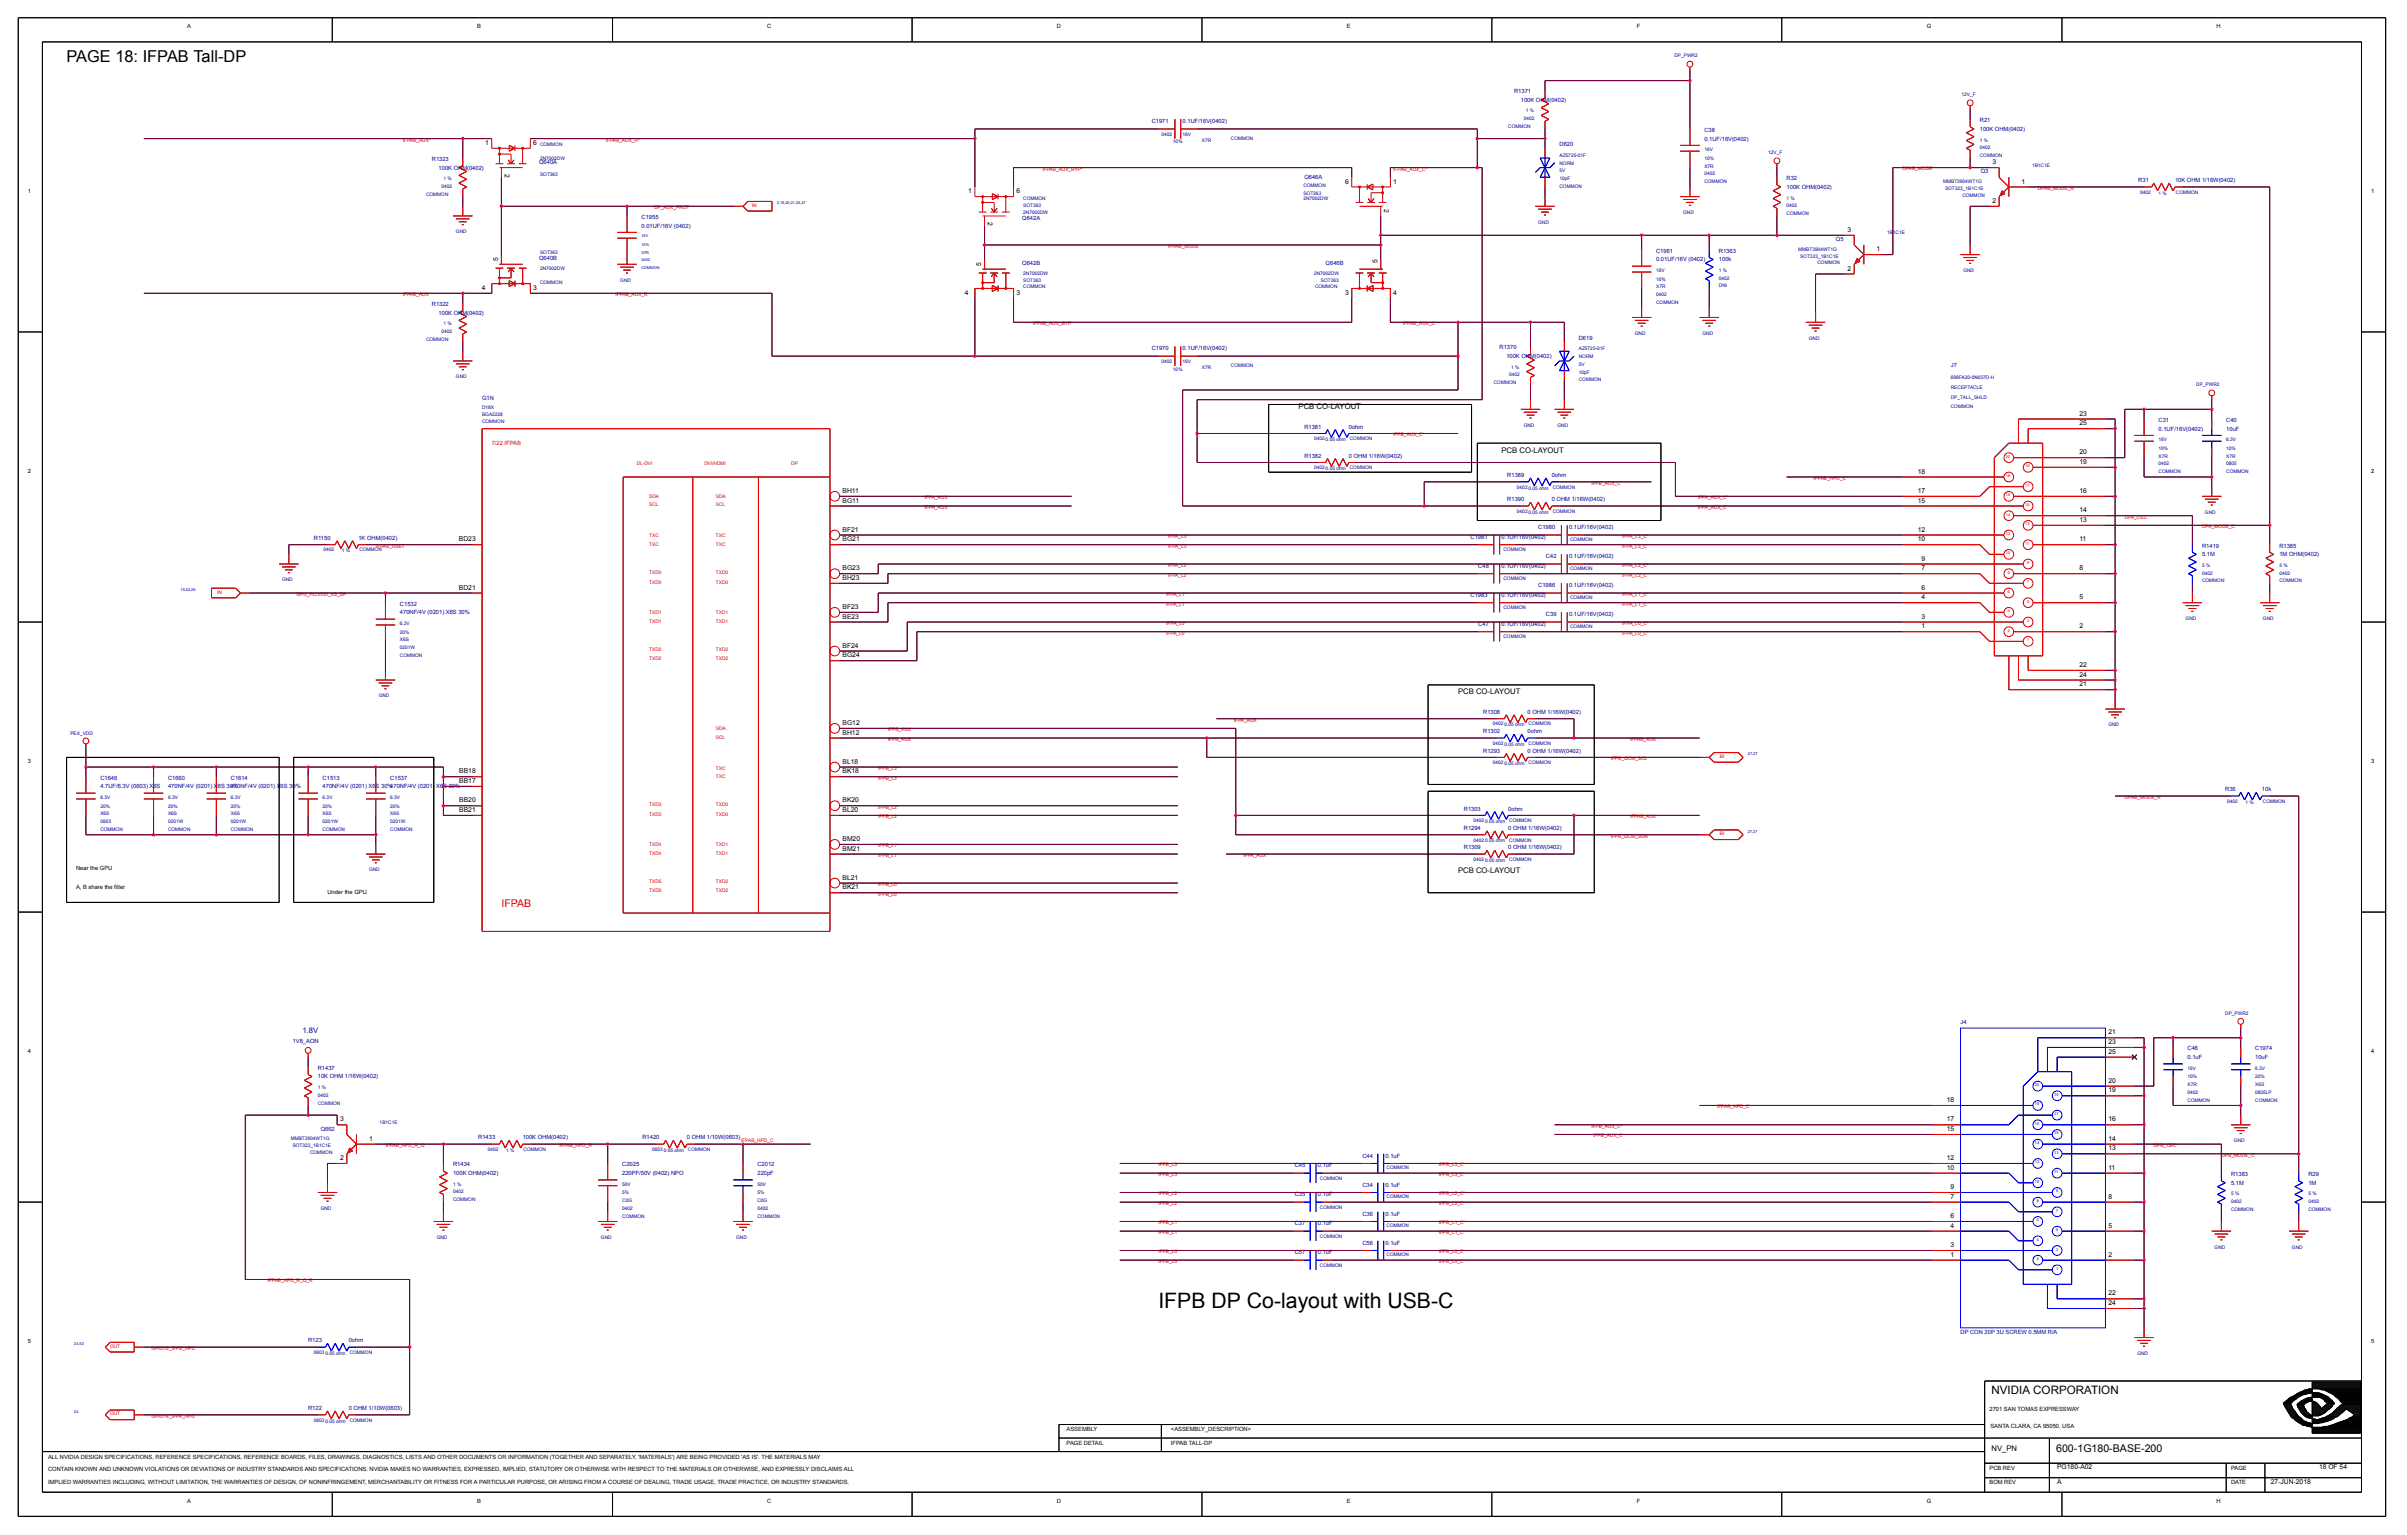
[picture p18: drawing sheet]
<svg xmlns="http://www.w3.org/2000/svg" width="191mm" height="122mm" viewBox="0 0 191 122" stroke-linecap="round" stroke-linejoin="round" font-family="sans-serif">
<defs><g id="words">
<text font-size="1.7" x="91.8" y="103.5">IFPB DP Co-layout with USB-C</text>
<text font-size="1.3" x="5.3" y="4.9">PAGE 18: IFPAB Tall-DP</text>
<text font-size=".9" x="157.8" y="110.4">NVIDIA CORPORATION</text>
<text font-size=".8" fill="#f00" x="39.7" y="71.8">IFPAB</text>
<text font-size=".8" x="162.9" y="114.9">600-1G180-BASE-200</text>
<g font-size=".6">
<text x="102.9" y="32.4">PCB CO-LAYOUT</text>
<text x="119" y="35.9">PCB CO-LAYOUT</text>
<text x="115.5" y="55">PCB CO-LAYOUT</text>
<text x="115.5" y="69.2">PCB CO-LAYOUT</text>
<text x="157.8" y="114.9">NV_PN</text>
</g>
<text font-size=".6" fill="#0000a0" x="24" y="81.8">1.8V</text>
<g font-size=".5">
<text x="14.8" y="2.2">A</text>
<text x="37.8" y="2.2">B</text>
<text x="60.8" y="2.2">C</text>
<text x="83.7" y="2.2">D</text>
<text x="106.7" y="2.2">E</text>
<text x="129.7" y="2.2">F</text>
<text x="152.7" y="2.2">G</text>
<text x="175.6" y="2.2">H</text>
<text x="38.4" y="11.5">1</text>
<text x="42.3" y="11.5">6</text>
<text x="2.2" y="15.3">1</text>
<text x="40" y="13.7" transform="rotate(90 40 13.7)">2</text>
<text x="76.7" y="15.3">1</text>
<text x="78.3" y="17.6" transform="rotate(90 78.3 17.6)">2</text>
<text x="80.5" y="15.3">6</text>
<text x="106.6" y="14.5">6</text>
<text x="109.7" y="16.6" transform="rotate(90 109.7 16.6)">2</text>
<text x="110.4" y="14.5">1</text>
<text x="157.9" y="16.1">2</text>
<text x="157.9" y="13">3</text>
<text x="160.2" y="14.5">1</text>
<text x="187.9" y="15.3">1</text>
<text x="38.2" y="23">4</text>
<text x="39.5" y="20.7" transform="rotate(-90 39.5 20.7)">5</text>
<text x="42.3" y="23">3</text>
<text x="76.4" y="23.3">4</text>
<text x="77.7" y="21.1" transform="rotate(-90 77.7 21.1)">5</text>
<text x="80.5" y="23.3">3</text>
<text x="106.6" y="23.3">3</text>
<text x="109.1" y="20.8" transform="rotate(-90 109.1 20.8)">5</text>
<text x="110.4" y="23.3">4</text>
<text x="146.4" y="21.4">2</text>
<text x="146.4" y="18.4">3</text>
<text x="148.7" y="19.9">1</text>
<text x="164.8" y="36">20</text>
<text x="164.8" y="32.9">23</text>
<text x="164.8" y="33.7">25</text>
<text x="2.2" y="37.5">2</text>
<text x="66.8" y="39.8">BG11</text>
<text x="66.8" y="39">BH11</text>
<text x="151.9" y="39.8">15</text>
<text x="151.9" y="39">17</text>
<text x="151.9" y="37.5">18</text>
<text x="164.8" y="41.3">13</text>
<text x="164.8" y="40.6">14</text>
<text x="164.8" y="39">16</text>
<text x="164.8" y="36.7">19</text>
<text x="187.9" y="37.5">2</text>
<text x="36.4" y="46.7">BD21</text>
<text x="36.4" y="42.9">BD23</text>
<text x="66.8" y="45.9">BH23</text>
<text x="66.8" y="45.2">BG23</text>
<text x="66.8" y="42.9">BG21</text>
<text x="66.8" y="42.1">BF21</text>
<text x="151.9" y="42.9">10</text>
<text x="151.9" y="42.1">12</text>
<text x="152.2" y="47.5">4</text>
<text x="152.2" y="46.7">6</text>
<text x="152.2" y="45.2">7</text>
<text x="152.2" y="44.4">9</text>
<text x="164.8" y="47.5">5</text>
<text x="164.8" y="45.2">8</text>
<text x="164.8" y="42.9">11</text>
<text x="66.8" y="52.1">BG24</text>
<text x="66.8" y="51.3">BF24</text>
<text x="66.8" y="49">BE23</text>
<text x="66.8" y="48.2">BF23</text>
<text x="152.2" y="49.8">1</text>
<text x="152.2" y="49">3</text>
<text x="164.8" y="49.8">2</text>
<text x="164.8" y="52.8">22</text>
<text x="164.8" y="53.6">24</text>
<text x="66.8" y="58.2">BH12</text>
<text x="66.8" y="57.4">BG12</text>
<text x="164.8" y="54.3">21</text>
<text x="2.2" y="60.4">3</text>
<text x="36.4" y="64.3">BB21</text>
<text x="36.4" y="63.5">BB20</text>
<text x="36.4" y="62">BB17</text>
<text x="36.4" y="61.2">BB18</text>
<text x="66.8" y="64.3">BL20</text>
<text x="66.8" y="63.5">BK20</text>
<text x="66.8" y="61.2">BK18</text>
<text x="66.8" y="60.5">BL18</text>
<text x="187.9" y="60.4">3</text>
<text x="6" y="70.4">A, B share the filter</text>
<text x="6" y="68.9">Near the GPU</text>
<text x="25.9" y="70.8">Under the GPU</text>
<text x="66.8" y="70.4">BK21</text>
<text x="66.8" y="69.7">BL21</text>
<text x="66.8" y="67.4">BM21</text>
<text x="66.8" y="66.6">BM20</text>
<text x="2.2" y="83.4">4</text>
<text x="167.1" y="81.9">21</text>
<text x="167.1" y="82.7">23</text>
<text x="167.1" y="83.4">25</text>
<text x="187.9" y="83.4">4</text>
<text x="27" y="88.8">3</text>
<text x="154.2" y="89.6">15</text>
<text x="154.2" y="88.8">17</text>
<text x="154.2" y="87.3">18</text>
<text x="167.1" y="88.8">16</text>
<text x="167.1" y="86.5">19</text>
<text x="167.1" y="85.7">20</text>
<text x="27" y="91.9">2</text>
<text x="29.2" y="90.3">1</text>
<text x="154.2" y="92.6">10</text>
<text x="154.2" y="91.9">12</text>
<text x="154.5" y="94.9">7</text>
<text x="154.5" y="94.2">9</text>
<text x="167.1" y="94.9">8</text>
<text x="167.1" y="92.6">11</text>
<text x="167.1" y="91.1">13</text>
<text x="167.1" y="90.3">14</text>
<text x="154.5" y="99.5">1</text>
<text x="154.5" y="98.8">3</text>
<text x="154.5" y="97.2">4</text>
<text x="154.5" y="96.5">6</text>
<text x="167.1" y="99.5">2</text>
<text x="167.1" y="97.2">5</text>
<text x="2.2" y="106.4">5</text>
<text x="167.1" y="102.6">22</text>
<text x="167.1" y="103.3">24</text>
<text x="187.9" y="106.4">5</text>
<text x="84.5" y="113.3">ASSEMBLY</text>
<text x="92.8" y="113.3">&lt;ASSEMBLY_DESCRIPTION&gt;</text>
<text x="157.6" y="111.7">2701 SAN TOMAS EXPRESSWAY</text>
<text x="157.7" y="113.1">SANTA CLARA, CA 95050, USA</text>
<text x="3.8" y="116.5">CONTAIN KNOWN AND UNKNOWN VIOLATIONS OR DEVIATIONS OF INDUSTRY STANDARDS AND SPECIFICATIONS. NVIDIA MAKES NO WARRANTIES, EXPRESSED, IMPLIED, STATUTORY OR OTHERWISE WITH RESPECT TO THE MATERIALS OR OTHERWISE, AND EXPRESSLY DISCLAIMS ALL</text>
<text x="3.8" y="115.6">ALL NVIDIA DESIGN SPECIFICATIONS, REFERENCE SPECIFICATIONS, REFERENCE BOARDS, FILES, DRAWINGS, DIAGNOSTICS, LISTS AND OTHER DOCUMENTS OR INFORMATION (TOGETHER AND SEPARATELY, 'MATERIALS') ARE BEING PROVIDED 'AS IS'. THE MATERIALS MAY</text>
<text x="3.8" y="117.5">IMPLIED WARRANTIES INCLUDING, WITHOUT LIMITATION, THE WARRANTIES OF DESIGN, OF NONINFRINGEMENT, MERCHANTABILITY OR FITNESS FOR A PARTICULAR PURPOSE, OR ARISING FROM A COURSE OF DEALING, TRADE USAGE, TRADE PRACTICE, OR INDUSTRY STANDARDS.</text>
<text x="14.8" y="119">A</text>
<text x="37.8" y="119">B</text>
<text x="60.8" y="119">C</text>
<text x="83.7" y="119">D</text>
<text x="84.5" y="114.4">PAGE DETAIL</text>
<text x="92.8" y="114.4">IFPAB TALL-DP</text>
<text x="106.7" y="119">E</text>
<text x="129.7" y="119">F</text>
<text x="152.7" y="119">G</text>
<text x="157.6" y="117.6">BOM REV</text>
<text x="157.6" y="116.4">PCB REV</text>
<text x="163" y="116.3">PG180-A02</text>
<text x="163" y="117.5">A</text>
<text x="175.6" y="119">H</text>
<text x="176.8" y="116.4">PAGE</text>
<text x="176.8" y="117.6">DATE</text>
<text x="179.9" y="117.5">27-JUN-2018</text>
<text x="183.7" y="116.3">18 OF 54</text>
</g>
<g font-size=".5" fill="#0000a0">
<text x="91.3" y="9.8">C1971</text>
<text x="93.7" y="9.8">0.1UF/16V(0402)</text>
<text x="120" y="7.4">R1371</text>
<text x="120.5" y="8.1">100K OHM(0402)</text>
<text x="123.6" y="11.6">D620</text>
<text x="135" y="10.4">C38</text>
<text x="135" y="11.1">0.1UF/16V(0402)</text>
<text x="156.9" y="9.7">R21</text>
<text x="156.9" y="10.4">100K OHM(0402)</text>
<text x="34.2" y="12.7">R1323</text>
<text x="34.8" y="13.4">100K OHM(0402)</text>
<text x="42.7" y="13">Q640A</text>
<text x="50.8" y="17.3">C1955</text>
<text x="81" y="17.4">Q642A</text>
<text x="103.4" y="14.2">Q646A</text>
<text x="141.6" y="14.3">R32</text>
<text x="141.6" y="15">100K OHM(0402)</text>
<text x="156.9" y="13.7">Q3</text>
<text x="169.4" y="14.4">R31</text>
<text x="172.3" y="14.4">10K OHM 1/16W(0402)</text>
<text x="42.7" y="20.6">Q640B</text>
<text x="50.8" y="18">0.01UF/16V (0402)</text>
<text x="81" y="21">Q642B</text>
<text x="105" y="21">Q646B</text>
<text x="131.2" y="20">C1961</text>
<text x="131.2" y="20.7">0.01UF/16V (0402)</text>
<text x="136.2" y="20">R1363</text>
<text x="136.2" y="20.7">100k</text>
<text x="145.5" y="19.1">Q5</text>
<text x="34.2" y="24.2">R1322</text>
<text x="34.8" y="24.9">100K OHM(0402)</text>
<text x="91.3" y="27.7">C1970</text>
<text x="93.7" y="27.7">0.1UF/16V(0402)</text>
<text x="118.8" y="27.7">R1370</text>
<text x="119.4" y="28.4">100K OHM(0402)</text>
<text x="125.1" y="26.9">D619</text>
<text x="154.6" y="29">J7</text>
<text x="38.2" y="31.6">G1N</text>
<text x="103.4" y="33.9">R1381</text>
<text x="106.9" y="33.9">0ohm</text>
<text x="171" y="33.4">C31</text>
<text x="171" y="34.1">0.1UF/16V(0402)</text>
<text x="176.4" y="33.4">C40</text>
<text x="176.4" y="34.1">10uF</text>
<text x="103.4" y="36.2">R1382</text>
<text x="106.9" y="36.2">0 OHM 1/16W(0402)</text>
<text x="119.4" y="39.7">R1390</text>
<text x="119.4" y="37.8">R1389</text>
<text x="121.9" y="41.9">C1980</text>
<text x="123" y="39.7">0 OHM 1/16W(0402)</text>
<text x="123" y="37.8">0ohm</text>
<text x="124.3" y="41.9">0.1UF/16V(0402)</text>
<text x="24.9" y="42.7">R1150</text>
<text x="28.4" y="42.7">1K OHM(0402)</text>
<text x="31.7" y="48">C1532</text>
<text x="116.5" y="42.7">C1981</text>
<text x="116.5" y="47.3">C1983</text>
<text x="117.1" y="45">C48</text>
<text x="119" y="45">0.1UF/16V(0402)</text>
<text x="119" y="42.7">0.1UF/16V(0402)</text>
<text x="119" y="47.3">0.1UF/16V(0402)</text>
<text x="121.9" y="46.5">C1986</text>
<text x="122.5" y="44.2">C42</text>
<text x="124.3" y="44.2">0.1UF/16V(0402)</text>
<text x="124.3" y="46.5">0.1UF/16V(0402)</text>
<text x="174.5" y="43.4">R1419</text>
<text x="174.5" y="44.1">5.1M</text>
<text x="180.6" y="43.4">R1385</text>
<text x="180.6" y="44.1">1M OHM(0402)</text>
<text x="31.7" y="48.6">470NF/4V (0201) X6S 30%</text>
<text x="117.1" y="49.6">C47</text>
<text x="119" y="49.6">0.1UF/16V(0402)</text>
<text x="122.5" y="48.8">C39</text>
<text x="124.3" y="48.8">0.1UF/16V(0402)</text>
<text x="117.5" y="59.6">R1293</text>
<text x="117.5" y="58.1">R1302</text>
<text x="117.5" y="56.5">R1308</text>
<text x="121" y="59.6">0 OHM 1/16W(0402)</text>
<text x="121" y="58.1">0ohm</text>
<text x="121" y="56.5">0 OHM 1/16W(0402)</text>
<text x="8" y="61.7">C1646</text>
<text x="8" y="62.4">4.7UF/6.3V (0603) X6S</text>
<text x="13.3" y="61.7">C1660</text>
<text x="13.3" y="62.4">470NF/4V (0201) X6S 30%</text>
<text x="18.3" y="61.7">C1614</text>
<text x="18.3" y="62.4">470NF/4V (0201) X6S 30%</text>
<text x="25.6" y="61.7">C1513</text>
<text x="25.6" y="62.4">470NF/4V (0201) X6S 30%470NF/4V (0201) X6S 30%</text>
<text x="30.9" y="61.7">C1537</text>
<text x="116" y="65.7">R1294</text>
<text x="116" y="64.2">R1303</text>
<text x="119.5" y="65.7">0 OHM 1/16W(0402)</text>
<text x="119.5" y="64.2">0ohm</text>
<text x="176.3" y="62.7">R36</text>
<text x="179.2" y="62.7">10k</text>
<text x="116" y="67.2">R1309</text>
<text x="119.5" y="67.2">0 OHM 1/16W(0402)</text>
<text x="23.2" y="82.6">1V8_AON</text>
<text x="155.3" y="81.1">J4</text>
<text x="173.3" y="83.2">C46</text>
<text x="173.3" y="83.9">0.1uF</text>
<text x="178.7" y="83.2">C1974</text>
<text x="178.7" y="83.9">10uF</text>
<text x="25.2" y="84.7">R1437</text>
<text x="25.2" y="85.4">10K OHM 1/16W(0402)</text>
<text x="25.4" y="89.5">Q662</text>
<text x="35.9" y="92.4">R1434</text>
<text x="35.9" y="93.1">100K OHM(0402)</text>
<text x="37.9" y="90.2">R1433</text>
<text x="41.4" y="90.2">100K OHM(0402)</text>
<text x="49.3" y="92.4">C2025</text>
<text x="49.3" y="93.1">220PF/50V (0402) NPO</text>
<text x="50.9" y="90.2">R1420</text>
<text x="54.4" y="90.2">0 OHM 1/10W(0603)</text>
<text x="60" y="92.4">C2012</text>
<text x="60" y="93">220pF</text>
<text x="102.6" y="94.7">C35</text>
<text x="102.6" y="92.4">C45</text>
<text x="104.4" y="94.7">0.1uF</text>
<text x="104.4" y="92.4">0.1uF</text>
<text x="107.9" y="94">C34</text>
<text x="107.9" y="91.7">C44</text>
<text x="109.8" y="94">0.1uF</text>
<text x="109.8" y="91.7">0.1uF</text>
<text x="176.8" y="93.1">R1383</text>
<text x="176.8" y="93.8">5.1M</text>
<text x="182.9" y="93.1">R29</text>
<text x="182.9" y="93.8">1M</text>
<text x="102.6" y="99.3">C57</text>
<text x="102.6" y="97">C37</text>
<text x="104.4" y="99.3">0.1uF</text>
<text x="104.4" y="97">0.1uF</text>
<text x="107.9" y="98.6">C56</text>
<text x="107.9" y="96.3">C36</text>
<text x="109.8" y="98.6">0.1uF</text>
<text x="109.8" y="96.3">0.1uF</text>
<text x="24.4" y="106.3">R123</text>
<text x="27.6" y="106.3">0ohm</text>
<text x="155.3" y="105.6">DP CON 20P 3U SCREW 0.5MM R/A</text>
<text x="24.4" y="111.7">R122</text>
<text x="27.6" y="111.7">0 OHM 1/10W(0603)</text>
</g>
<text font-size=".5" fill="#f00" x="39" y="35.2">7/22 IFPAB</text>
<g font-size=".4" fill="#0000a0">
<text x="132.7" y="4.5">DP_PWR2</text>
<text x="42.8" y="11.6">COMMON</text>
<text x="92" y="10.7">0402</text>
<text x="92.9" y="11.4">10%</text>
<text x="93.7" y="10.7">16V</text>
<text x="95.2" y="11.2">X7R</text>
<text x="97.5" y="11.1">COMMON</text>
<text x="119.5" y="10.1">COMMON</text>
<text x="120.7" y="9.5">0402</text>
<text x="120.9" y="8.9">1 %</text>
<text x="135" y="12">16V</text>
<text x="155.4" y="7.6">12V_F</text>
<text x="156.9" y="11.2">1 %</text>
<text x="156.9" y="11.8">0402</text>
<text x="33.8" y="15.5">COMMON</text>
<text x="35" y="14.9">0402</text>
<text x="35.1" y="14.3">1 %</text>
<text x="42.8" y="14">SOT363</text>
<text x="42.8" y="12.7">2N7002DW</text>
<text x="81.1" y="15.9">COMMON</text>
<text x="81.1" y="16.4">SOT363</text>
<text x="81.1" y="16.9">2N7002DW</text>
<text x="103.3" y="14.8">COMMON</text>
<text x="103.3" y="15.9">2N7002DW</text>
<text x="103.3" y="15.4">SOT363</text>
<text x="121.9" y="17.7">GND</text>
<text x="123.6" y="14.9">COMMON</text>
<text x="123.6" y="13.7">5V</text>
<text x="123.6" y="13">NORM</text>
<text x="123.6" y="12.4">AZ5725-01F</text>
<text x="123.6" y="14.3">10pF</text>
<text x="133.4" y="16.9">GND</text>
<text x="135" y="14.5">COMMON</text>
<text x="135" y="12.7">10%</text>
<text x="135" y="13.3">X7R</text>
<text x="135" y="13.9">0402</text>
<text x="140.1" y="12.2">12V_F</text>
<text x="141.6" y="17">COMMON</text>
<text x="141.6" y="16.4">0402</text>
<text x="141.6" y="15.8">1 %</text>
<text x="154" y="14.5">MMBT3904WT1G</text>
<text x="154.1" y="15">SOT323_1B1C1E</text>
<text x="155.5" y="15.6">COMMON</text>
<text x="156.9" y="12.4">COMMON</text>
<text x="161" y="13.2">1B1C1E</text>
<text x="169.6" y="15.3">0402</text>
<text x="171" y="15.4">1 %</text>
<text x="172.4" y="15.3">COMMON</text>
<text x="36.1" y="18.5">GND</text>
<text x="42.8" y="22.5">COMMON</text>
<text x="42.8" y="20.1">SOT363</text>
<text x="42.8" y="21.4">2N7002DW</text>
<text x="49.1" y="22.3">GND</text>
<text x="81.1" y="22.8">COMMON</text>
<text x="81.1" y="21.8">2N7002DW</text>
<text x="81.1" y="22.3">SOT363</text>
<text x="104.1" y="21.8">2N7002DW</text>
<text x="104.2" y="22.8">COMMON</text>
<text x="104.7" y="22.3">SOT363</text>
<text x="131.2" y="22.2">10%</text>
<text x="131.2" y="21.5">16V</text>
<text x="131.2" y="22.8">X7R</text>
<text x="131.2" y="23.5">0402</text>
<text x="136.2" y="21.5">1 %</text>
<text x="136.2" y="22.2">0402</text>
<text x="136.2" y="22.8">DNI</text>
<text x="142.5" y="19.9">MMBT3904WT1G</text>
<text x="142.6" y="20.4">SOT323_1B1C1E</text>
<text x="144" y="20.9">COMMON</text>
<text x="149.5" y="18.6">1B1C1E</text>
<text x="155.6" y="21.5">GND</text>
<text x="33.8" y="27">COMMON</text>
<text x="35" y="26.4">0402</text>
<text x="35.1" y="25.8">1 %</text>
<text x="36.1" y="30">GND</text>
<text x="92" y="28.7">0402</text>
<text x="92.9" y="29.4">10%</text>
<text x="93.7" y="28.7">16V</text>
<text x="95.2" y="29.2">X7R</text>
<text x="97.5" y="29">COMMON</text>
<text x="119.6" y="29.8">0402</text>
<text x="119.7" y="29.2">1 %</text>
<text x="125.1" y="29">5V</text>
<text x="125.1" y="29.6">10pF</text>
<text x="125.1" y="28.4">NORM</text>
<text x="125.1" y="27.7">AZ5725-01F</text>
<text x="129.5" y="26.5">GND</text>
<text x="131.2" y="24.1">COMMON</text>
<text x="134.9" y="26.5">GND</text>
<text x="143.3" y="26.9">GND</text>
<text x="38.2" y="32.9">BGA2228</text>
<text x="38.2" y="32.4">D18X</text>
<text x="38.2" y="33.5">COMMON</text>
<text x="104.1" y="34.9">0402</text>
<text x="105" y="34.9">0.05 ohm</text>
<text x="107" y="34.9">COMMON</text>
<text x="118.4" y="30.4">COMMON</text>
<text x="120.7" y="33.8">GND</text>
<text x="123.4" y="33.8">GND</text>
<text x="125.1" y="30.2">COMMON</text>
<text x="154.6" y="32.3">COMMON</text>
<text x="154.6" y="30.8">RECEPTACLE</text>
<text x="154.6" y="30">699FA20-0N037D-H</text>
<text x="154.6" y="31.6">DP_TALL_SHLD</text>
<text x="171" y="35.6">10%</text>
<text x="171" y="34.9">16V</text>
<text x="174" y="30.6">DP_PWR2</text>
<text x="176.4" y="35.6">10%</text>
<text x="176.4" y="34.9">6.3V</text>
<text x="104.1" y="37.2">0402</text>
<text x="105" y="37.2">0.05 ohm</text>
<text x="107" y="37.2">COMMON</text>
<text x="120.2" y="40.6">0402</text>
<text x="120.2" y="38.7">0402</text>
<text x="121.1" y="40.7">0.05 ohm</text>
<text x="121.1" y="38.8">0.05 ohm</text>
<text x="123" y="40.6">COMMON</text>
<text x="123" y="38.7">COMMON</text>
<text x="171" y="37.5">COMMON</text>
<text x="171" y="36.9">0402</text>
<text x="171" y="36.2">X7R</text>
<text x="174.7" y="40.7">GND</text>
<text x="176.4" y="37.5">COMMON</text>
<text x="176.4" y="36.2">X7R</text>
<text x="176.4" y="36.9">0805</text>
<text x="22.3" y="46">GND</text>
<text x="25.6" y="43.7">0402</text>
<text x="27.1" y="43.7">1 %</text>
<text x="28.5" y="43.7">COMMON</text>
<text x="119.1" y="46">COMMON</text>
<text x="119.1" y="43.7">COMMON</text>
<text x="124.4" y="47.4">COMMON</text>
<text x="124.4" y="45.1">COMMON</text>
<text x="124.4" y="42.8">COMMON</text>
<text x="174.5" y="46.1">COMMON</text>
<text x="174.5" y="45.5">0402</text>
<text x="174.5" y="44.9">5 %</text>
<text x="180.6" y="46.1">COMMON</text>
<text x="180.6" y="44.9">5 %</text>
<text x="180.6" y="45.5">0402</text>
<text x="31.7" y="52">COMMON</text>
<text x="31.7" y="50.8">X6S</text>
<text x="31.7" y="49.5">6.3V</text>
<text x="31.7" y="50.2">20%</text>
<text x="31.7" y="51.4">0201W</text>
<text x="119.1" y="50.6">COMMON</text>
<text x="119.1" y="48.3">COMMON</text>
<text x="124.4" y="49.7">COMMON</text>
<text x="173.2" y="49.1">GND</text>
<text x="179.3" y="49.1">GND</text>
<text x="5.6" y="58.2">PEX_VDD</text>
<text x="30" y="55.2">GND</text>
<text x="118.3" y="59">0402</text>
<text x="118.3" y="57.4">0402</text>
<text x="119.2" y="59.1">0.05 ohm</text>
<text x="119.2" y="57.5">0.05 ohm</text>
<text x="121.1" y="59">COMMON</text>
<text x="121.1" y="57.4">COMMON</text>
<text x="167.1" y="57.5">GND</text>
<text x="8" y="65.8">COMMON</text>
<text x="8" y="65.2">0603</text>
<text x="8" y="64.6">X6S</text>
<text x="8" y="64">20%</text>
<text x="8" y="63.3">6.3V</text>
<text x="13.3" y="65.8">COMMON</text>
<text x="13.3" y="65.2">0201W</text>
<text x="13.3" y="64">20%</text>
<text x="13.3" y="63.3">6.3V</text>
<text x="13.3" y="64.6">X6S</text>
<text x="18.3" y="65.8">COMMON</text>
<text x="18.3" y="64.6">X6S</text>
<text x="18.3" y="65.2">0201W</text>
<text x="18.3" y="64">20%</text>
<text x="18.3" y="63.3">6.3V</text>
<text x="25.6" y="65.8">COMMON</text>
<text x="25.6" y="65.2">0201W</text>
<text x="25.6" y="63.3">6.3V</text>
<text x="25.6" y="64">20%</text>
<text x="25.6" y="64.6">X6S</text>
<text x="30.9" y="65.8">COMMON</text>
<text x="30.9" y="63.3">6.3V</text>
<text x="30.9" y="64.6">X6S</text>
<text x="30.9" y="64">20%</text>
<text x="30.9" y="65.2">0201W</text>
<text x="116.8" y="65.1">0402</text>
<text x="117.7" y="65.2">0.05 ohm</text>
<text x="118.3" y="60.5">0402</text>
<text x="119.2" y="60.6">0.05 ohm</text>
<text x="119.6" y="65.1">COMMON</text>
<text x="121.1" y="60.5">COMMON</text>
<text x="176.5" y="63.6">0402</text>
<text x="177.9" y="63.7">1 %</text>
<text x="179.3" y="63.6">COMMON</text>
<text x="29.2" y="69">GND</text>
<text x="116.8" y="68.2">0402</text>
<text x="116.8" y="66.6">0402</text>
<text x="117.7" y="68.2">0.05 ohm</text>
<text x="117.7" y="66.7">0.05 ohm</text>
<text x="119.6" y="68.2">COMMON</text>
<text x="119.6" y="66.6">COMMON</text>
<text x="176.3" y="80.3">DP_PWR2</text>
<text x="25.2" y="87.5">COMMON</text>
<text x="25.2" y="86.8">0402</text>
<text x="25.2" y="86.2">1 %</text>
<text x="30.1" y="89">1B1C1E</text>
<text x="173.3" y="87.2">COMMON</text>
<text x="173.3" y="86.6">0402</text>
<text x="173.3" y="86">X7R</text>
<text x="173.3" y="85.4">10%</text>
<text x="173.3" y="84.7">16V</text>
<text x="178.7" y="87.2">COMMON</text>
<text x="178.7" y="85.4">20%</text>
<text x="178.7" y="86">X6S</text>
<text x="178.7" y="84.7">6.3V</text>
<text x="178.7" y="86.6">0805LP</text>
<text x="23" y="90.3">MMBT3904WT1G</text>
<text x="23.2" y="90.8">SOT323_1B1C1E</text>
<text x="24.6" y="91.4">COMMON</text>
<text x="25.4" y="95.8">GND</text>
<text x="35.9" y="95.1">COMMON</text>
<text x="35.9" y="94.5">0402</text>
<text x="35.9" y="93.9">1 %</text>
<text x="38.7" y="91.1">0402</text>
<text x="40.1" y="91.2">1 %</text>
<text x="41.5" y="91.1">COMMON</text>
<text x="49.3" y="94.6">5%</text>
<text x="49.3" y="93.9">50V</text>
<text x="49.3" y="95.2">C0G</text>
<text x="49.3" y="95.8">0402</text>
<text x="51.7" y="91.1">0603</text>
<text x="52.6" y="91.2">0.05 ohm</text>
<text x="54.5" y="91.1">COMMON</text>
<text x="60" y="94.6">5%</text>
<text x="60" y="95.2">C0G</text>
<text x="60" y="95.8">0402</text>
<text x="60" y="93.9">50V</text>
<text x="104.6" y="95.7">COMMON</text>
<text x="104.6" y="93.4">COMMON</text>
<text x="109.9" y="94.9">COMMON</text>
<text x="109.9" y="92.6">COMMON</text>
<text x="176.8" y="95.9">COMMON</text>
<text x="176.8" y="95.3">0402</text>
<text x="176.8" y="94.7">5 %</text>
<text x="177" y="90.4">GND</text>
<text x="182.9" y="95.9">COMMON</text>
<text x="182.9" y="95.3">0402</text>
<text x="182.9" y="94.7">5 %</text>
<text x="34.6" y="98.1">GND</text>
<text x="47.6" y="98.1">GND</text>
<text x="49.3" y="96.4">COMMON</text>
<text x="58.3" y="98.1">GND</text>
<text x="60" y="96.4">COMMON</text>
<text x="104.6" y="100.3">COMMON</text>
<text x="104.6" y="98">COMMON</text>
<text x="109.9" y="99.5">COMMON</text>
<text x="109.9" y="97.2">COMMON</text>
<text x="175.5" y="98.9">GND</text>
<text x="181.6" y="98.9">GND</text>
<text x="24.9" y="107.2">0603</text>
<text x="25.8" y="107.3">0.05 ohm</text>
<text x="27.7" y="107.2">COMMON</text>
<text x="169.3" y="107.3">GND</text>
<text x="24.9" y="112.6">0603</text>
<text x="25.8" y="112.7">0.05 ohm</text>
<text x="27.7" y="112.6">COMMON</text>
</g>
<g font-size=".4" fill="#f00">
<text x="31.9" y="11.2">IFPAB_AUX*</text>
<text x="48" y="11.2">IFPAB_AUX_R*</text>
<text x="51.8" y="16.6">DP_AUX_PROT</text>
<text x="59.6" y="16.4">IN</text>
<text x="82.6" y="13.5">IFPAB_AUX_BYP*</text>
<text x="110.4" y="13.5">IFPAB_AUX_C*</text>
<text x="150.7" y="13.5">DPAB_MODE*</text>
<text x="161.5" y="15">DPAB_MODE_R</text>
<text x="31.9" y="23.5">IFPAB_AUX</text>
<text x="48.8" y="23.5">IFPAB_AUX_R</text>
<text x="92.6" y="19.6">IFPAB_MODE</text>
<text x="81.8" y="25.8">IFPAB_AUX_BYP</text>
<text x="111.2" y="25.8">IFPAB_AUX_C</text>
<text x="110.4" y="34.6">IFPB_AUX_C*</text>
<text x="50.4" y="36.8">DL-DVI</text>
<text x="51.4" y="39.4">SDA</text>
<text x="51.4" y="40.1">SCL</text>
<text x="55.8" y="36.8">DVI/HDMI</text>
<text x="56.7" y="39.4">SDA</text>
<text x="56.7" y="40.1">SCL</text>
<text x="62.7" y="36.8">DP</text>
<text x="73.3" y="40.3">IFPA_AUX</text>
<text x="73.3" y="39.5">IFPA_AUX*</text>
<text x="126.1" y="38.4">IFPB_AUX_C</text>
<text x="134.5" y="40.3">IFPA_AUX_C</text>
<text x="134.5" y="39.5">IFPA_AUX_C*</text>
<text x="143.7" y="38">IFPAB_HPD_C</text>
<text x="168.4" y="41.1">DPA_CEC</text>
<text x="174.5" y="41.8">DPA_MODE_C</text>
<text x="17.2" y="47">IN</text>
<text x="23.5" y="47.2">GPU_PLLVDD_XS_SP</text>
<text x="29.8" y="43.4">IFPAB_RSET</text>
<text x="51.4" y="42.6">TXC</text>
<text x="51.4" y="43.2">TXC</text>
<text x="51.4" y="45.5">TXD0</text>
<text x="51.4" y="46.2">TXD0</text>
<text x="56.7" y="45.5">TXD0</text>
<text x="56.7" y="46.2">TXD0</text>
<text x="56.7" y="43.2">TXC</text>
<text x="56.7" y="42.6">TXC</text>
<text x="92.4" y="48">IFPA_L1</text>
<text x="92.4" y="47.2">IFPA_L1*</text>
<text x="92.6" y="45.7">IFPA_L2</text>
<text x="92.6" y="44.9">IFPA_L2*</text>
<text x="92.6" y="43.4">IFPA_L3</text>
<text x="92.6" y="42.6">IFPA_L3*</text>
<text x="128.5" y="48">IFPA_L1_C</text>
<text x="128.5" y="47.2">IFPA_L1_C*</text>
<text x="128.5" y="45.7">IFPA_L2_C</text>
<text x="128.5" y="44.9">IFPA_L2_C*</text>
<text x="128.5" y="43.4">IFPA_L3_C</text>
<text x="128.5" y="42.6">IFPA_L3_C*</text>
<text x="51.4" y="51.5">TXD2</text>
<text x="51.4" y="48.6">TXD1</text>
<text x="51.4" y="52.3">TXD2</text>
<text x="51.4" y="49.3">TXD1</text>
<text x="56.7" y="52.3">TXD2</text>
<text x="56.7" y="49.3">TXD1</text>
<text x="56.7" y="48.6">TXD1</text>
<text x="56.7" y="51.5">TXD2</text>
<text x="92.4" y="50.3">IFPA_L0</text>
<text x="92.4" y="49.5">IFPA_L0*</text>
<text x="128.5" y="50.3">IFPA_L0_C</text>
<text x="128.5" y="49.5">IFPA_L0_C*</text>
<text x="56.7" y="57.8">SDA</text>
<text x="56.7" y="58.5">SCL</text>
<text x="70.4" y="58.7">IFPB_AUX</text>
<text x="70.4" y="57.9">IFPB_AUX*</text>
<text x="97.8" y="57.1">IFPA_AUX</text>
<text x="129.2" y="58.7">IFPAB_AUX</text>
<text x="51.4" y="64.6">TXD3</text>
<text x="51.4" y="63.8">TXD3</text>
<text x="56.7" y="63.8">TXD0</text>
<text x="56.7" y="64.6">TXD0</text>
<text x="56.7" y="61.6">TXC</text>
<text x="56.7" y="60.9">TXC</text>
<text x="69.6" y="64.8">IFPB_L2</text>
<text x="69.6" y="64">IFPB_L2*</text>
<text x="69.6" y="61.7">IFPB_L3</text>
<text x="69.6" y="61">IFPB_L3*</text>
<text x="127.6" y="60.2">IFPB_I2CM_SCL</text>
<text x="129.2" y="64.8">IFPAB_AUX*</text>
<text x="136.3" y="60">BI</text>
<text x="168.4" y="63.3">DPAB_MODE_R</text>
<text x="51.4" y="67.7">TXD4</text>
<text x="51.4" y="70.7">TXD5</text>
<text x="51.4" y="69.9">TXD5</text>
<text x="51.4" y="67">TXD4</text>
<text x="56.7" y="67">TXD1</text>
<text x="56.7" y="67.7">TXD1</text>
<text x="56.7" y="69.9">TXD2</text>
<text x="56.7" y="70.7">TXD2</text>
<text x="69.6" y="70.9">IFPB_L0</text>
<text x="69.6" y="70.2">IFPB_L0*</text>
<text x="69.6" y="67.9">IFPB_L1</text>
<text x="69.6" y="67.1">IFPB_L1*</text>
<text x="98.5" y="67.9">IFPA_AUX*</text>
<text x="127.6" y="66.3">IFPB_I2CM_SDA</text>
<text x="136.3" y="66.1">BI</text>
<text x="126.1" y="89.3">IFPB_AUX_C*</text>
<text x="136" y="87.8">IFPAB_HPD_C</text>
<text x="30.5" y="90.8">IFPAB_HPD_R_Q</text>
<text x="44.3" y="90.8">IFPAB_HPD_R</text>
<text x="58.7" y="90.4">IFPAB_HPD_C</text>
<text x="91.8" y="95.4">IFPB_L2</text>
<text x="91.8" y="94.7">IFPB_L2*</text>
<text x="91.8" y="93.1">IFPB_L3</text>
<text x="91.8" y="92.4">IFPB_L3*</text>
<text x="114" y="95.4">IFPB_L2_C</text>
<text x="114" y="94.7">IFPB_L2_C*</text>
<text x="114" y="93.1">IFPB_L3_C</text>
<text x="114" y="92.4">IFPB_L3_C*</text>
<text x="126.2" y="90.1">IFPB_AUX_C</text>
<text x="170.7" y="90.8">DPB_CEC</text>
<text x="176" y="91.6">DPB_MODE_C</text>
<text x="21.2" y="101.5">IFPAB_HPD_R_Q_R</text>
<text x="91.8" y="100">IFPB_L0</text>
<text x="91.8" y="99.3">IFPB_L0*</text>
<text x="91.8" y="97.7">IFPB_L1</text>
<text x="91.8" y="97">IFPB_L1*</text>
<text x="114" y="100">IFPB_L0_C</text>
<text x="114" y="99.3">IFPB_L0_C*</text>
<text x="114" y="97.7">IFPB_L1_C</text>
<text x="114" y="97">IFPB_L1_C*</text>
<text x="8.7" y="106.7">OUT</text>
<text x="12" y="106.9">GPIO15_IFPB_HPD</text>
<text x="8.7" y="112.1">OUT</text>
<text x="12" y="112.3">GPIO14_IFPA_HPD</text>
</g>
<g font-size=".3" fill="#0000a0">
<text x="61.5" y="16.2">3,19,20,21,22,47</text>
<text x="50.8" y="21.3">COMMON</text>
<text x="50.8" y="18.8">16V</text>
<text x="50.8" y="19.5">10%</text>
<text x="50.8" y="20.1">X7R</text>
<text x="50.8" y="20.7">0402</text>
<text x="14.3" y="46.8">19,22,26</text>
<text x="138.5" y="59.8">27,27</text>
<text x="138.5" y="65.9">27,27</text>
<text x="5.9" y="106.5">24,53</text>
<text x="5.9" y="111.9">24</text>
</g>
<g font-size=".3" fill="#f00">
<text x="158.9" y="37.8">18</text>
<text x="158.9" y="40.8">14</text>
<text x="158.9" y="39.3">16</text>
<text x="158.9" y="36.2">20</text>
<text x="160.5" y="38.5">17</text>
<text x="160.5" y="37">19</text>
<text x="160.5" y="40.1">15</text>
<text x="160.5" y="41.6">13</text>
<text x="158.9" y="43.9">10</text>
<text x="158.9" y="42.4">12</text>
<text x="159.1" y="47">6</text>
<text x="159.1" y="45.4">8</text>
<text x="160.5" y="43.1">11</text>
<text x="160.6" y="44.7">9</text>
<text x="160.6" y="46.2">7</text>
<text x="160.6" y="47.7">5</text>
<text x="159.1" y="50">2</text>
<text x="159.1" y="48.5">4</text>
<text x="160.6" y="50.8">1</text>
<text x="160.6" y="49.3">3</text>
</g>
<g font-size=".3" fill="#00f">
<text x="161.2" y="86">20</text>
<text x="161.2" y="89.1">16</text>
<text x="161.2" y="87.5">18</text>
<text x="162.8" y="89.8">15</text>
<text x="162.8" y="86.8">19</text>
<text x="162.8" y="88.3">17</text>
<text x="161.2" y="92.1">12</text>
<text x="161.2" y="93.7">10</text>
<text x="161.2" y="90.6">14</text>
<text x="161.4" y="95.2">8</text>
<text x="162.8" y="91.4">13</text>
<text x="162.8" y="92.9">11</text>
<text x="162.9" y="96">7</text>
<text x="162.9" y="94.4">9</text>
<text x="161.4" y="98.3">4</text>
<text x="161.4" y="99.8">2</text>
<text x="161.4" y="96.7">6</text>
<text x="162.9" y="99">3</text>
<text x="162.9" y="100.6">1</text>
<text x="162.9" y="97.5">5</text>
</g>
</g></defs>
<g fill="#000">
<path d="M35.9 17.1h1.5zM36.1 17.3h1.1zM36.4 14.5l.6 .3zM36.4 13.9l.6-.3zM36.4 13.3l.3-.2zM36.6 17.8h.1zM36.7 15.6v.7zM36.7 11v1.5zM36.7 16.3v.8zM36.7 15v.6zM36.7 12.5v.6zM36.4 17.6h.6z"/>
<path d="M36.7 15l.3-.2zM36.4 14.5l.6-.3zM36.4 13.9l.6 .3zM36.4 13.3l.6 .3zM40.3 12l.5-.3zM40.3 11.5l.5 .2zM40.3 12.7l.2 .3zM40.7 12.7l-.2 .3zM49.7 16.3v.8zM49.7 18.9v.5zM49.7 17.9v.5zM49.7 17.1v.8z"/>
<path d="M49.7 19.4v.8zM48.9 18.4h1.5zM48.9 18.9h1.5zM58.1 16.3h.8zM58.9 16.3l.4-.3zM58.9 16.3l.4 .4zM59.3 16h1.9zM59.3 16.7h1.9zM61.2 16v.7zM77.2 10.2v.8zM78 17.9v1.5zM78 19.4v1.1z"/>
<path d="M78.6 15.8l.5-.2zM78.6 15.3l.5 .3zM78.5 16.5l.3 .3zM79 16.5l-.2 .3zM80.3 13.3v1.5zM92.6 10.2h.5zM91.8 10.2h.8zM93.1 9.4v1.6zM93.6 10.2h.5zM93.6 9.4v1.6zM94.1 10.2h.8zM107.1 13.3v.7z"/>
<path d="M108.9 15.7l-.3 .3zM108.4 15.7l.2 .3zM108.3 14.8l.5 .2zM108.3 14.8l.5-.2zM109.4 17.1v1.5zM109.4 18.6v.8zM110.2 13.3v.7zM117.1 13.3h.3zM117.1 10.2v.8zM121.7 16.3h1.5zM121.9 16.6h1.1zM122 12.5l.8 1.5z"/>
<path d="M122 12.5h.8zM122 14h.8zM122.8 12.5l-.8 1.5zM122 13.3l-.3 .4zM122 13.3h.8zM122.1 9.1l.6 .3zM122.1 8.5l.6-.3zM122.1 7.9l.3-.1zM122.3 17h.2zM122.4 6.4v.7zM122.4 14.8v.8zM122.4 11v.7z"/>
<path d="M122.4 10.2v.8zM122.4 12.5v1.5zM122.4 11.7v.8zM122.4 14v.8zM122.4 15.6v.7zM122.4 9.6v.6zM122.4 7.1v.7zM122.1 16.8h.6zM122.4 9.6l.3-.2zM122.1 9.1l.6-.3zM122.1 8.5l.6 .3zM122.1 7.9l.6 .3z"/>
<path d="M122.8 13.3l.4-.4zM130.1 18.6v1.2zM133.1 15.6h1.6zM133.4 15.8h1zM133.8 16.3h.2zM133.9 5.6v.8zM133.9 13.3v1.5zM133.9 12v.5zM133.9 11v.5zM133.9 10.2v.8zM133.9 12.5v.8zM133.9 14.8v.8z"/>
<path d="M133.9 5.3v.3zM133.6 16h.6zM133.1 11.5h1.6zM133.1 12h1.6zM135.4 18.6v1.2zM140.5 16.3l.3 .2zM140.5 15.7l.6 .3zM140.5 15.7l.6-.3zM140.5 15.1l.6-.3zM140.8 13.3v.7zM140.8 17.1v1.5zM140.8 16.5v.6z"/>
<path d="M140.8 14v.7zM140.8 13v.3zM140.5 16.3l.6-.3zM140.5 15.1l.6 .3zM140.8 14.7l.3 .1zM146.9 18.6v.8zM146.2 18.6h.7zM155.8 11.7l.3 .2zM155.8 11.1l.6 .3zM155.8 11.1l.6-.3zM155.8 10.5l.6-.3zM156.1 8.7v.7z"/>
<path d="M156.1 12.5v.8zM156.1 16.3h1.5zM156.1 11.9v.6zM156.1 9.4v.7zM156.1 19.4v.8zM156.1 8.4v.3zM155.8 11.7l.6-.3zM155.8 10.5l.6 .3zM156.1 10.1l.3 .1zM156.1 13.3h1.5zM158.4 15.6v.7zM158.4 13.3v.7z"/>
<path d="M158.4 15.6l.8-.8zM157.6 16.3h.8zM157.6 13.3h.8zM158.5 15.5l.4-.2zM158.6 15.1l-.1 .4zM158.6 15.1l.3 .2zM158.4 14l.8 .8zM159.2 14v1.6zM159.2 14.8h.7zM159.9 14.8h.8zM169.9 14.8h.6zM170.7 14.5l-.2 .3z"/>
<path d="M170.7 14.5l.3 .6zM171.3 14.5l-.3 .6zM171.3 14.5l.3 .6zM171.9 14.5l-.3 .6zM171.9 14.5l.3 .6zM172.3 14.8l-.1 .3zM172.3 14.8h.6zM35.9 28.6h1.5zM36.1 28.8h1.1zM36.4 26l.6 .3zM36.4 25.4l.6-.3zM36.4 24.8l.3-.2z"/>
<path d="M36.6 29.3h.1zM36.7 27.1v.7zM36.7 23.2v.8zM36.7 27.8v.8zM36.7 26.4v.7zM36.7 24v.6zM36.4 29h.6zM36.7 26.4l.3-.1zM36.4 26l.6-.3zM36.4 25.4l.6 .3zM36.4 24.8l.6 .3zM39 22.5v.7z"/>
<path d="M39.3 21.2h.6zM39.6 22h.9zM39.6 21.2v1.3zM39.7 20.2v.7zM40.3 22.2v.5zM40.3 22.2l.5 .3zM40.3 22.7l.5-.2zM40.5 21.2v.8zM40.5 21.2l-.2 .3zM40.5 21.2l.2 .3zM40.2 21.2h.6zM40.8 22.2v.5z"/>
<path d="M41.1 21.2h.6zM41.4 21.2v1.3zM39.6 20.9h1.8zM42 22.5v.7zM48.9 20.9h1.5zM49.1 21.2h1.1zM49.6 21.6h.2zM49.7 20.2v.7zM49.4 21.4h.6zM77.2 22.8v.8zM77.6 21.6h.6zM77.9 22.4h.9z"/>
<path d="M77.9 21.6v1.2zM78 20.5v.8zM78.6 22.6v.5zM78.6 22.6l.5 .2zM78.6 23.1l.5-.3zM78.8 21.6v.8zM78.8 21.6l-.3 .3zM78.8 21.6l.2 .3zM78.5 21.6h.6zM79.1 22.6v.5zM79.4 21.6h.6zM79.7 21.6v1.2z"/>
<path d="M77.9 21.3h1.8zM80.3 23.6v1.9zM80.3 22.8v.8zM92.6 28.2h.5zM91.8 28.2h.8zM93.1 27.4v1.6zM93.6 28.2h.5zM93.6 27.4v1.6zM94.1 28.2h.8zM104.4 36.6h.6zM104.4 34.3h.6zM105.2 36.3l-.2 .3z"/>
<path d="M105.2 34l-.2 .3zM105.2 36.3l.3 .6zM105.2 34l.3 .6zM105.8 36.3l-.3 .6zM105.8 36.3l.3 .6zM105.8 34l-.3 .6zM105.8 34l.3 .6zM106.4 36.3l-.3 .6zM106.4 34l-.3 .6zM106.4 36.3l.3 .6zM106.4 34l.3 .6zM106.9 36.6l-.2 .3z"/>
<path d="M106.9 34.3l-.2 .3zM106.9 36.6h.6zM106.9 34.3h.6zM107.1 23.6v1.9zM107.1 22.8v.8zM107.7 21.6v1.2zM107.7 21.3h1.9zM107.4 21.6h.6zM108.3 21.6h.6zM108.3 22.6v.5zM108.6 21.6v.8zM108.6 21.6l.3 .3z"/>
<path d="M108.6 21.6l-.2 .3zM108.8 22.6v.5zM108.3 22.8l.5-.2zM108.3 22.8l.5 .3zM109.4 19.4v1.1zM109.4 20.5v.8zM108.6 22.4h1zM109.6 21.6v1.2zM109.2 21.6h.7zM110.2 23.6v1.9zM110.2 22.8v.8zM112.8 38.2v1.9z"/>
<path d="M120.5 32.4h1.5zM120.7 32.6h1.1zM121 29.4l.6 .3zM121 28.8l.6-.3zM121 28.2l.3-.2zM120.5 38.2h.6zM121.2 33.1h.1zM121.3 30.5v1.1zM121.3 25.5v1.9zM121.3 39.8l-.2 .3zM121.3 37.8l-.2 .4zM121.3 31.6v.8z"/>
<path d="M121.3 29.9v.6zM121.3 27.4v.6zM121.3 37.8l.3 .7zM121 32.9h.6zM121.3 29.9l.3-.2zM121 29.4l.6-.3zM121 28.8l.6 .3zM121 28.2l.6 .3zM121.9 39.8l-.3 .6zM121.9 39.8l.3 .6zM121.9 37.8l-.3 .7zM121.9 37.8l.3 .7z"/>
<path d="M122.5 37.8l-.3 .7zM122.5 39.8l.3 .6zM122.5 37.8l.3 .7zM123 38.2l-.2 .3zM123 38.2h.6zM123.2 32.4h1.5zM123.4 32.6h1.1zM123.6 27.8l.7 1.6zM123.6 27.8h.7zM123.6 29.4h.7zM124.3 27.8l-.7 1.6zM123.6 28.6l-.4 .4z"/>
<path d="M123.6 28.6h.7zM123.9 33.1h.1zM123.9 30.1v1.5zM123.9 25.5v1.6zM123.9 27.8v1.6zM123.9 27.1v.7zM123.9 29.4v.7zM123.9 31.6v.8zM123.6 32.9h.7zM124.3 28.6l.4-.4zM129.3 25.1h1.5zM129.5 25.4h1.1z"/>
<path d="M130 25.8h.1zM130.1 22.8v1.6zM130.1 21.5v.6zM130.1 20.5v.6zM130.1 19.8v.7zM130.1 22.1v.7zM130.1 24.4v.7zM129.8 25.6h.6zM129.3 21.1h1.5zM129.3 21.5h1.5zM134.7 25.1h1.5zM134.9 25.4h1.1z"/>
<path d="M135.1 22.1l.3 .1zM135.1 21.5l.6 .3zM135.1 21.5l.6-.3zM135.1 20.9l.6-.4zM135.4 25.8h.1zM135.4 22.8v1.6zM135.4 22.2v.6zM135.4 19.8v.6zM135.4 24.4v.7zM135.1 22.1l.6-.3zM135.1 20.9l.6 .3zM135.4 20.4l.3 .1z"/>
<path d="M135.1 25.6h.6zM143.1 25.5h1.5zM143.3 25.8h1.1zM143.8 26.2h.1zM143.9 24.8v.7zM143.5 26h.7zM146.9 20.9v.8zM146.9 20.9l.8-.7zM146.2 21.7h.7zM147 20.9l.4-.2zM147.1 20.5l-.1 .4zM147.1 20.5l.3 .2z"/>
<path d="M146.9 19.4l.8 .8zM147.7 19.4v1.5zM147.7 20.2h.7zM148.4 20.2h.8zM149.2 20.2h.8zM155.3 20.2h1.6zM155.6 20.4h1zM156 20.9h.2zM155.8 20.6h.6zM157.6 38.5l-.7 .8zM158 36.2l1.2-1.1zM159.9 33.2v1.9z"/>
<path d="M160.7 33.9v1.2zM166.8 39.3h.8zM166.8 37h.8zM166.8 33.2h.8zM167.6 33.2v.7zM166.8 33.9h.8zM166.8 36.2h1.6zM169.9 32.4v.8zM168.4 32.4h1.5zM169.9 36.2v1.6zM169.9 34.9v.6zM169.9 33.9v.6z"/>
<path d="M169.9 33.2v.7zM169.9 35.5v.7zM169.1 34.5h1.6zM169.1 34.9h1.6zM174.5 39.3h1.5zM174.7 39.5h1.1zM175.2 40h.1zM175.2 32.4v.8zM175.2 31.6v.8zM175.2 37.8v.7zM175.2 36.2v1.6zM175.2 34.9v.6z"/>
<path d="M175.2 33.9v.6zM175.2 33.2v.7zM175.2 35.5v.7zM175.2 38.5v.8zM175.2 31.3v.3zM174.9 39.8h.7zM174.5 34.5h1.5zM174.5 34.9h1.5zM6.8 58.9v.3zM16.8 46.6v.7zM16.8 47.3h1.9zM16.8 46.6h1.9z"/>
<path d="M18.7 47.3l.4-.3zM18.7 46.6l.4 .4zM19.1 47h.7zM22.1 44.7h1.6zM22.3 44.9h1.1zM22.8 45.4h.2zM22.9 43.1v.8zM22.9 43.9v.8zM22.6 45.1h.6zM25.9 43.1h.7zM26.7 42.8l-.1 .3zM26.7 42.8l.3 .6z"/>
<path d="M27.3 42.8l-.3 .6zM27.3 42.8l.3 .6zM27.9 42.8l-.3 .6zM27.9 42.8l.3 .6zM28.4 43.1l-.2 .3zM28.4 43.1h.6zM29.8 53.9h1.5zM30 54.1h1.1zM30.5 54.5h.1zM30.5 47v.7zM30.5 49.5v.5zM30.5 48.5v.5z"/>
<path d="M30.5 47.7v.8zM30.5 50v.8zM30.5 53.1v.8zM30.2 54.3h.6zM29.8 49h1.5zM29.8 49.5h1.5zM37.4 47h.8zM37.4 43.1h.8zM65.8 43.1h.7zM65.8 46.2h.7zM65.8 49.3h.7zM65.8 52.3h.7z"/>
<path d="M65.8 40.1h.7zM65.8 58.4h.7zM69.6 47v1.5zM69.6 44.7v.7zM70.4 47.7v1.6zM70.4 45.4v.8zM95.6 58.4v1.6zM117.8 45.4h.6zM117.1 45.4h.7zM117.8 43.1h.6zM117.1 43.1h.7zM117.8 50h.6z"/>
<path d="M117.1 50h.7zM117.8 47.7h.6zM117.1 47.7h.7zM118.4 44.7v1.5zM118.4 42.4v1.5zM118.4 49.3v1.5zM118.4 47v1.5zM118.8 45.4h.6zM118.8 44.7v1.5zM118.8 43.1h.6zM118.8 42.4v1.5zM118.8 50h.6z"/>
<path d="M118.8 49.3v1.5zM118.8 47.7h.6zM118.8 47v1.5zM118.6 60h.6zM118.6 58.4h.6zM118.6 56.9h.6zM119.4 45.4h.7zM119.4 43.1h.7zM119.4 50h.7zM119.4 47.7h.7zM119.4 59.7l-.2 .3zM119.4 58.1l-.2 .3z"/>
<path d="M119.4 56.6l-.2 .3zM119.4 58.1l.3 .7zM119.4 56.6l.3 .6zM120 59.7l-.3 .6zM120 59.7l.3 .6zM120 58.1l-.3 .7zM120 58.1l.3 .7zM120 56.6l-.3 .6zM120 56.6l.3 .6zM120.6 58.1l-.3 .7zM120.6 56.6l-.3 .6zM120.6 59.7l.3 .6z"/>
<path d="M120.6 58.1l.3 .7zM120.6 56.6l.3 .6zM121 58.4l-.1 .4zM121 56.9l-.1 .3zM121 60h.7zM121 58.4h.7zM121 56.9h.7zM120.5 40.1h.6zM121.3 39.8l.3 .6zM122.5 39.8l-.3 .6zM123 40.1l-.2 .3zM123 40.1h.6z"/>
<path d="M123.2 49.3h.5zM122.4 49.3h.8zM123.2 47h.5zM122.4 47h.8zM123.2 44.7h.5zM122.4 44.7h.8zM123.2 42.4h.5zM122.4 42.4h.8zM123.7 48.5v1.5zM123.7 46.2v1.5zM123.7 43.9v1.5zM123.7 41.6v1.5z"/>
<path d="M124.2 49.3h.5zM124.2 48.5v1.5zM124.2 47h.5zM124.2 46.2v1.5zM124.2 44.7h.5zM124.2 43.9v1.5zM124.2 42.4h.5zM124.2 41.6v1.5zM124.7 56.9v1.5zM124.7 49.3h.8zM124.7 47h.8zM124.7 44.7h.8z"/>
<path d="M124.7 42.4h.8zM134.7 60h.7zM135.4 60l.4-.4zM135.8 59.6h1.9zM137.7 59.6l.4 .4zM156.9 43.1l.7 .8zM156.9 45.4l.7 .8zM156.9 47.7l.7 .8zM156.9 50l.7 .8zM157.6 43.9h1.2zM157.6 48.5h1.2zM159.9 51.9v2z"/>
<path d="M160.7 51.9v1.2zM166.8 53.8h.8zM166.8 53.1h.8zM166.8 50h.8zM166.8 47.7h.8zM166.8 45.4h.8zM166.8 43.1h.8zM166.8 56.1h1.6zM167.1 56.4h1zM167.5 56.8h.2zM167.6 53.8v.8zM167.6 54.6v.8z"/>
<path d="M167.6 53.1v.7zM166.8 54.6h.8zM167.6 55.4v.7zM167.3 56.6h.6zM172.9 47.7h1.6zM173.2 48h1zM173.4 45.4l.3 .2zM173.4 44.8l.6 .3zM173.4 44.8l.6-.3zM173.4 44.2l.6-.3zM173.6 48.4h.2zM173.7 46.2v.8z"/>
<path d="M173.7 45.6v.6zM173.7 43.1v.6zM173.7 47v.7zM173.4 45.4l.6-.3zM173.4 44.2l.6 .3zM173.7 43.7l.3 .2zM173.4 48.2h.6zM179.1 47.7h1.5zM179.3 48h1.1zM179.5 45.4l.3 .2zM179.5 44.8l.6 .3zM179.5 44.8l.6-.3z"/>
<path d="M179.5 44.2l.6-.3zM179.8 48.4h.1zM179.8 41.6v1.5zM179.8 46.2v.8zM179.8 45.6v.6zM179.8 43.1v.6zM179.8 47v.7zM179.5 45.4l.6-.3zM179.5 44.2l.6 .3zM179.8 43.7l.3 .2zM179.5 48.2h.6zM6.8 64.6v1.5z"/>
<path d="M6.8 60.7v.8zM6.8 59.2v1.5zM6.8 63.3v.5zM6.8 62.3v.5zM6.8 61.5v.8zM6.8 63.8v.8zM6 62.8h1.6zM6 63.3h1.6zM12.2 64.6v1.5zM12.2 60.7v.8zM12.2 63.3v.5zM12.2 62.3v.5z"/>
<path d="M12.2 61.5v.8zM12.2 63.8v.8zM11.4 62.8h1.5zM11.4 63.3h1.5zM17.1 64.6v1.5zM17.1 60.7v.8zM17.1 63.3v.5zM17.1 62.3v.5zM17.1 61.5v.8zM17.1 63.8v.8zM16.4 62.8h1.5zM16.4 63.3h1.5z"/>
<path d="M24.4 64.6v1.5zM24.4 60.7v.8zM24.4 63.3v.5zM24.4 62.3v.5zM24.4 61.5v.8zM24.4 63.8v.8zM23.7 62.8h1.5zM23.7 63.3h1.5zM29 67.6h1.5zM29.2 67.9h1.1zM29.7 68.3h.2zM29.8 66.1v.8z"/>
<path d="M29.8 64.6v1.5zM29.8 60.7v.8zM29.8 63.3v.5zM29.8 62.3v.5zM29.8 61.5v.8zM29.8 63.8v.8zM29.8 66.9v.7zM29.5 68.1h.6zM29 62.8h1.5zM29 63.3h1.5zM35.1 60.7v.8zM35.1 61.5v.8z"/>
<path d="M35.1 62.3v1.5zM35.1 63.8v.8zM37.4 64.6h.8zM37.4 63.8h.8zM37.4 62.3h.8zM37.4 61.5h.8zM65.8 61.5h.7zM65.8 64.6h.7zM65.8 67.6h.7zM65.8 70.7h.7zM97.9 64.6v1.5zM117.1 67.6h.6z"/>
<path d="M117.1 66.1h.6zM117.1 64.6h.6zM117.8 67.3l-.1 .3zM117.8 65.8l-.1 .3zM117.8 64.3l-.1 .3zM117.8 67.3l.3 .6zM117.8 65.8l.3 .6zM117.8 64.3l.3 .6zM118.4 67.3l-.3 .6zM118.4 67.3l.3 .6zM118.4 65.8l-.3 .6zM118.4 65.8l.3 .6z"/>
<path d="M118.4 64.3l-.3 .6zM118.4 64.3l.3 .6zM119 67.3l-.3 .6zM119 65.8l-.3 .6zM119 64.3l-.3 .6zM119 67.3l.4 .6zM119 65.8l.4 .6zM119 64.3l.4 .6zM119.5 67.6l-.1 .3zM119.5 66.1l-.1 .3zM119.5 64.6l-.1 .3zM119.5 67.6h.6z"/>
<path d="M119.5 66.1h.6zM119.5 64.6h.6zM119.4 59.7l.3 .6zM120.6 59.7l-.3 .6zM121 60l-.1 .3zM134.7 66.1h.7zM135.4 66.1l.4-.4zM135.4 66.1l.4 .4zM135.8 66.5h1.9zM135.4 60l.4 .4zM135.8 60.4h1.9zM135.8 65.7h1.9z"/>
<path d="M137.7 66.5l.4-.4zM138.1 60l-.4 .4zM137.7 65.7l.4 .4zM176.8 63h.6zM177.5 62.7l-.1 .3zM177.5 62.7l.3 .6zM178.2 62.7l-.4 .6zM178.2 62.7l.3 .6zM178.8 62.7l-.3 .6zM178.8 62.7l.3 .6zM179.2 63l-.1 .3zM179.2 63h.6z"/>
<path d="M24.1 86.8l.3 .1zM24.1 86.2l.6 .3zM24.1 86.2l.6-.3zM24.1 85.5l.6-.3zM24.4 83.7v.8zM24.4 87.5v.8zM24.4 86.9v.6zM24.4 84.5v.6zM24.4 83.4v.3zM24.1 86.8l.6-.3zM24.1 85.5l.6 .4zM24.4 85.1l.3 .1z"/>
<path d="M25.2 94.4h1.5zM25.4 94.7h1.1zM25.9 95.1h.1zM25.9 92.1v1.6zM25.9 93.7v.7zM25.6 94.9h.7zM25.9 92.1h.8zM26.7 88.3v.8zM27.5 91.4v.7zM27.5 89.1v.7zM28.2 90.6l-.7 .8zM26.7 92.1h.8z"/>
<path d="M26.7 89.1h.8zM27.6 91.3l.3-.2zM27.7 90.9l-.1 .4zM27.7 90.9l.2 .2zM27.5 89.8l.7 .8zM28.2 89.8v1.6zM28.2 90.6h.8zM29 90.6h.8zM34.4 96.7h1.5zM34.6 97h1.1zM34.8 94.4l.3 .2zM34.8 93.8l.6 .3z"/>
<path d="M34.8 93.8l.6-.3zM34.8 93.2l.6-.3zM35.1 97.4h.1zM35.1 95.2v.8zM35.1 90.6v1.5zM35.1 94.6v.6zM35.1 92.1v.6zM35.1 96v.7zM34.8 94.4l.6-.3zM34.8 93.2l.6 .3zM35.1 92.7l.3 .2zM34.8 97.2h.6z"/>
<path d="M39 90.6h.6zM39.7 90.3l-.1 .3zM39.7 90.3l.3 .6zM40.3 90.3l-.3 .6zM40.3 90.3l.3 .6zM41 90.3l-.4 .6zM41 90.3l.3 .6zM41.4 90.6l-.1 .3zM41.4 90.6h.6zM47.4 96.7h1.5zM47.6 97h1.1zM48.1 97.4h.1z"/>
<path d="M48.1 95.2v.8zM48.1 90.6v1.5zM48.2 93.9v.5zM48.2 92.9v.5zM48.2 92.1v.8zM48.2 94.4v.8zM48.2 96v.7zM47.8 97.2h.7zM47.4 93.4h1.5zM47.4 93.9h1.5zM52 90.6h.6zM52.7 90.3l-.1 .3z"/>
<path d="M52.7 90.3l.4 .6zM53.4 90.3l-.3 .6zM53.4 90.3l.3 .6zM54 90.3l-.3 .6zM54 90.3l.3 .6zM54.4 90.6l-.1 .3zM54.4 90.6h.6zM58.1 96.7h1.5zM58.3 97h1.1zM58.8 97.4h.1zM58.9 95.2v.8zM58.9 90.6v1.5z"/>
<path d="M58.9 93.9v.5zM58.9 92.9v.5zM58.9 92.1v.8zM58.9 94.4v.8zM58.9 96v.7zM58.6 97.2h.6zM58.1 93.4h1.5zM58.1 93.9h1.5zM103.3 99.8h.5zM102.5 99.8h.8zM103.3 97.5h.5zM102.5 97.5h.8z"/>
<path d="M103.3 95.2h.5zM102.5 95.2h.8zM103.3 92.9h.5zM102.5 92.9h.8zM103.8 96.7v1.6zM103.8 94.4v1.6zM103.8 92.1v1.6zM104.3 99.8h.5zM104.3 97.5h.5zM104.3 96.7v1.6zM104.3 95.2h.5zM104.3 94.4v1.6z"/>
<path d="M104.3 92.9h.5zM104.3 92.1v1.6zM104.8 99.8h.8zM104.8 97.5h.8zM104.8 95.2h.8zM104.8 92.9h.8zM108.6 99h.6zM107.9 99h.7zM108.6 96.7h.6zM107.9 96.7h.7zM108.6 94.4h.6zM107.9 94.4h.7z"/>
<path d="M108.6 92.1h.6zM107.9 92.1h.7zM109.2 98.3v1.5zM109.2 96v1.5zM109.2 93.7v1.5zM109.2 91.4v1.5zM109.6 99h.6zM109.6 98.3v1.5zM109.6 96.7h.6zM109.6 96v1.5zM109.6 94.4h.6zM109.6 93.7v1.5z"/>
<path d="M109.6 92.1h.6zM109.6 91.4v1.5zM110.2 99h.7zM110.2 96.7h.7zM110.2 94.4h.7zM110.2 92.1h.7zM159.2 97.5l.7 .8zM159.2 95.2l.7 .8zM159.2 92.9l.7 .8zM159.9 88.3l-.7 .8zM160.3 86l1.2-1.1zM159.9 98.3h1.2z"/>
<path d="M159.9 93.7h1.2zM162.2 82.9v2zM163 83.7v1.2zM168.9 83.5l.4 .4zM169.1 99.8h.8zM169.1 97.5h.8zM169.1 95.2h.8zM169.1 92.9h.8zM169.1 89.1h.8zM169.1 86.8h.8zM169.1 82.9h.8zM169.3 83.5l-.4 .4z"/>
<path d="M169.9 82.2v.7zM169.1 82.2h.8zM169.1 86h1.5zM172.2 82.2v.7zM170.6 82.2h1.6zM172.2 86v1.5zM172.2 84.7v.5zM172.2 83.7v.5zM172.2 82.9v.8zM172.2 85.2v.8zM171.4 84.2h1.5zM171.4 84.7h1.5z"/>
<path d="M175.2 97.5h1.6zM175.5 97.7h1zM175.7 95.2l.3 .1zM175.7 94.6l.6 .3zM175.7 94.6l.6-.3zM175.7 94l.6-.3zM175.9 98.2h.2zM176 96v.7zM176 95.3v.7zM176 92.9v.6zM176 96.7v.8zM175.7 95.2l.6-.3z"/>
<path d="M175.7 94l.6 .3zM176 93.5l.3 .2zM175.7 98h.6zM176.8 89.1h1.5zM177 89.3h1.1zM177.5 89.8h.1zM177.5 82.2v.7zM177.5 81.4v.8zM177.5 87.5v.8zM177.5 86v1.5zM177.5 84.7v.5zM177.5 83.7v.5z"/>
<path d="M177.5 82.9v.8zM177.5 85.2v.8zM177.5 88.3v.8zM177.5 81.1v.3zM177.2 89.5h.6zM176.8 84.2h1.5zM176.8 84.7h1.5zM181.4 97.5h1.5zM181.6 97.7h1.1zM181.8 95.2l.3 .1zM181.8 94.6l.6 .3zM181.8 94.6l.6-.3z"/>
<path d="M181.8 94l.6-.3zM182.1 98.2h.1zM182.1 91.4v1.5zM182.1 96v.7zM182.1 95.3v.7zM182.1 92.9v.6zM182.1 96.7v.8zM181.8 95.2l.6-.3zM181.8 94l.6 .3zM182.1 93.5l.3 .2zM181.8 98h.6zM8.3 112l.4-.3z"/>
<path d="M8.3 106.7l.4-.4zM8.7 111.7h1.9zM8.3 112l.4 .4zM8.7 106.3h1.9zM8.3 106.7l.4 .4zM10.6 111.7v.7zM8.7 112.4h1.9zM10.6 106.3v.8zM8.7 107.1h1.9zM10.6 112h.8zM10.6 106.7h.8zM25.2 112h.6z"/>
<path d="M25.2 106.7h.6zM25.9 111.7l-.1 .3zM25.9 106.4l-.1 .3zM25.9 111.7l.4 .6zM25.9 106.4l.4 .6zM26.6 111.7l-.3 .6zM26.6 111.7l.3 .6zM26.6 106.4l-.3 .6zM26.6 106.4l.3 .6zM27.2 111.7l-.3 .6zM27.2 106.4l-.3 .6zM27.2 111.7l.3 .6z"/>
<path d="M27.2 106.4l.3 .6zM27.6 112l-.1 .3zM27.6 106.7l-.1 .3zM27.6 112h.6zM27.6 106.7h.6zM103.8 99v1.6zM104.3 99v1.6zM159.2 99.8l.7 .8zM162.2 101.7v1.9zM163 101.7v1.2zM169.1 103.6h.8zM169.1 102.8h.8z"/>
<path d="M169.1 105.9h1.6zM169.3 106.1h1.1zM169.8 106.6h.2zM169.9 103.6v1.5zM169.9 102.8v.8zM169.9 105.1v.8zM169.6 106.4h.6z"/>
</g>
<g fill="none" stroke="#f00" stroke-width=".08">
<path d="M35.9 17.1h1.5M36.1 17.3h1.1M36.4 17.6h.6M36.6 17.8h.1M36.7 16.3v.8M36.7 12.5v.6l-.3 .2 .6 .3-.6 .3 .6 .3-.6 .3 .6 .3-.3 .2v.6M39 11v.7h3v-.7M39.3 13h.6M39.6 12.2h.9v.8M39.6 11.7v1.3M39.6 13.3h1.8M39.7 13.3v.7"/>
<path d="M40.2 13h.6M40.3 12.7l.2 .3M40.3 11.5l.5 .2-.5 .3zM40.7 12.7l-.2 .3M40.8 11.5v.5M41.1 13h.6M41.4 11.7v1.3M48.9 18.4h1.5M48.9 18.9h1.5M49.7 17.1v1.3M49.7 18.9v2M58.1 16.3h.8"/>
<path d="M59.3 16h1.9v.7h-1.9l-.4-.4zM77.6 16.8h.6M77.9 16h.9v.8M77.9 15.6v1.2M77.9 17.1h1.8M78 17.1v.8M78.5 16.8h.6M78.5 16.5l.3 .3M78.6 15.3l.5 .3-.5 .2zM79 16.5l-.2 .3M79.1 15.3v.5M79.4 16.8h.6"/>
<path d="M79.7 15.6v1.2M80.3 14.8v.8h-3.1v-.8M91.8 10.2h1.3M93.1 9.4v1.6M93.6 9.4v1.6M93.6 10.2h1.3M107.4 16h.6M107.7 16.3h1.9M107.7 14.8v1.2M108.3 14.8l.5-.2v.4zM108.3 16h.6M108.3 14.6v.4"/>
<path d="M108.4 15.7l.2 .3M108.9 15.7l-.3 .3M109.2 16h.7M109.4 16.3v.8M109.6 15.3h-1v.7M109.6 14.8v1.2M110.2 14v.8h-3.1v-.8M121.7 16.3h1.5M121.9 16.6h1.1M122.1 16.8h.6M122.3 17h.2M122.4 11.7v.8"/>
<path d="M122.4 14v.8M122.4 15.6v.7M122.4 7.1v.7l-.3 .1 .6 .3-.6 .3 .6 .3-.6 .3 .6 .3-.3 .2v.6M130.1 19.8v1.3M133.1 11.5h1.6M133.1 12h1.6M133.1 15.6h1.6M133.4 15.8h1M133.6 16h.6M133.8 16.3h.2M133.9 5.3v.3M133.9 10.2v1.3"/>
<path d="M133.9 12v1.3M133.9 14.8v.8M140.8 13v.3M140.8 14v.7l.3 .1-.6 .3 .6 .3-.6 .3 .6 .3-.6 .3 .3 .2v.6M146.2 18.6h.7v.8l.8 .8M147.7 19.4v1.5M156.1 8.4v.3M156.1 9.4v.7l.3 .1-.6 .3 .6 .3-.6 .3 .6 .3-.6 .3 .3 .2v.6M156.1 19.4v.8M157.6 13.3h.8v.7l.8 .8M158.6 15.1l.3 .2-.4 .2zM159.2 14.8l-.8 .8v.7h-.8"/>
<path d="M159.2 14.8h1.5M159.2 14v1.6M169.9 14.8h.6l.2-.3 .3 .6 .3-.6 .3 .6 .3-.6 .3 .6 .1-.3h.6M35.9 28.6h1.5M36.1 28.8h1.1M36.4 29h.6M36.6 29.3h.1M36.7 27.8v.8M36.7 24v.6l-.3 .2 .6 .3-.6 .3 .6 .3-.6 .3 .6 .3-.3 .1v.7M38.2 33.9h27.6v39.9h-27.6zM39 23.2v-.7h3v.7M39.3 21.2h.6"/>
<path d="M39.6 21.2v1.3M39.6 20.9h1.8M39.7 20.2v.7M40.2 21.2h.6M40.3 22.2l.5 .3-.5 .2zM40.5 21.2v.8h-.9M40.5 21.2l-.2 .3M40.5 21.2l.2 .3M40.8 22.2v.5M41.1 21.2h.6M41.4 21.2v1.3M48.9 20.9h1.5"/>
<path d="M49.1 21.2h1.1M49.4 21.4h.6M49.6 21.6h.2M54.9 37.8v34.5M60.1 37.8v34.5M65.8 37.8h-16.4v34.5h16.4M77.6 21.6h.6M77.9 21.3h1.8M77.9 21.6v1.2M78 20.5v.8M78.5 21.6h.6M78.6 22.6l.5 .2-.5 .3z"/>
<path d="M78.8 21.6v.8h-.9M78.8 21.6l-.3 .3M78.8 21.6l.2 .3M79.1 22.6v.5M79.4 21.6h.6M79.7 21.6v1.2M80.3 23.6v-.8h-3.1v.8M91.8 28.2h1.3M93.1 27.4v1.6M93.6 28.2h1.3M93.6 27.4v1.6M104.4 36.6h.6l.2-.3 .3 .6 .3-.6 .3 .6 .3-.6 .3 .6 .2-.3h.6"/>
<path d="M107.1 23.6v-.8h3.1v.8M107.4 21.6h.6M107.7 21.3h1.9M107.7 21.6v1.2M108.3 22.8l.5-.2v.5zM108.3 21.6h.6M108.3 22.6v.5M108.6 21.6v.8h1M108.6 21.6l.3 .3M108.6 21.6l-.2 .3M109.2 21.6h.7M109.4 20.5v.8"/>
<path d="M109.6 21.6v1.2M120.5 32.4h1.5M120.7 32.6h1.1M121 32.9h.6M121.2 33.1h.1M121.3 31.6v.8M121.3 27.4v.6l-.3 .2 .6 .3-.6 .3 .6 .3-.6 .3 .6 .3-.3 .2v.6M123.2 32.4h1.5M123.4 32.6h1.1M123.6 32.9h.7M123.9 33.1h.1M123.9 27.1v.7"/>
<path d="M123.9 29.4v.7M123.9 31.6v.8M129.3 21.1h1.5M129.3 21.5h1.5M129.3 25.1h1.5M129.5 25.4h1.1M129.8 25.6h.6M130 25.8h.1M130.1 21.5v1.3M130.1 24.4v.7M134.7 25.1h1.5M134.9 25.4h1.1"/>
<path d="M135.1 25.6h.6M135.4 25.8h.1M135.4 24.4v.7M143.1 25.5h1.5M143.3 25.8h1.1M143.5 26h.7M143.8 26.2h.1M143.9 24.8v.7M147.1 20.5l.3 .2-.4 .2zM147.7 20.2l-.8 .7v.8h-.7M147.7 20.2h1.5M150.7 37.8h8.1"/>
<path d="M155.3 20.2h1.6M155.6 20.4h1M155.8 20.6h.6M156 20.9h.2M158 36.2l1.2-1.1h2.6v16.8h-3.8zM159.5 39.3h7.3M159.5 36.2h7.3M160.3 38.5h-2.7l-.7 .8h-6.2M161.1 37h5.7M166.8 33.9h-6.1v1.2M166.8 33.2h-6.9v1.9M169.1 34.5h1.6"/>
<path d="M169.1 34.9h1.6M169.9 33.2v1.3M169.9 34.9v1.3M174.5 39.3h1.5M174.7 39.5h1.1M174.9 39.8h.7M175.2 40h.1M175.2 31.3v.3M175.2 33.2v.7M175.2 35.5v.7M175.2 38.5v.8M6.8 58.9v.3"/>
<path d="M16.8 46.6h1.9l.4 .4-.4 .3h-1.9zM19.1 47h.7M22.1 44.7h1.6M22.3 44.9h1.1M22.6 45.1h.6M22.8 45.4h.2M22.9 43.9v.8M25.9 43.1h.7l.1-.3 .3 .6 .3-.6 .3 .6 .3-.6 .3 .6 .2-.3h.6M29.8 53.9h1.5M29.8 49h1.5M29.8 49.5h1.5M30 54.1h1.1"/>
<path d="M30.2 54.3h.6M30.5 54.5h.1M30.5 47.7v1.3M30.5 49.5v1.3M30.5 53.1v.8M37.4 43.1h.8M37.4 47h.8M65.8 40.1h.7M65.8 58.4h.7M65.8 43.1h.7M65.8 49.3h.7M65.8 46.2h.7"/>
<path d="M65.8 52.3h.7M117.1 45.4h1.3M117.1 43.1h1.3M117.1 50h1.3M117.1 47.7h1.3M118.4 42.4v1.5M118.4 44.7v1.5M118.4 47v1.5M118.4 49.3v1.5M118.6 60h.6l.2-.3 .3 .6 .3-.6 .3 .6 .3-.6 .3 .6 .1-.3h.7M118.6 56.9h.6l.2-.3 .3 .6 .3-.6 .3 .6 .3-.6 .3 .6 .1-.3h.7M118.8 45.4h1.3"/>
<path d="M118.8 42.4v1.5M118.8 44.7v1.5M118.8 47v1.5M118.8 49.3v1.5M118.8 43.1h1.3M118.8 50h1.3M118.8 47.7h1.3M120.5 40.1h.6l.2-.3 .3 .6 .3-.6 .3 .6 .3-.6 .3 .6 .2-.3h.6M122.4 49.3h1.3M122.4 47h1.3M122.4 44.7h1.3M122.4 42.4h1.3"/>
<path d="M123.7 41.6v1.5M123.7 43.9v1.5M123.7 46.2v1.5M123.7 48.5v1.5M124.2 49.3h1.3M124.2 41.6v1.5M124.2 43.9v1.5M124.2 46.2v1.5M124.2 48.5v1.5M124.2 47h1.3M124.2 44.7h1.3M124.2 42.4h1.3"/>
<path d="M134.7 60h.7M135.4 60l.4-.4h1.9l.4 .4-.4 .4h-1.9zM150.7 45.4h6.2l.7 .8h2.7M150.7 43.1h6.2l.7 .8h1.2M150.7 40.1h9.6M150.7 49.3h9.6M150.7 47h8.1M150.7 44.7h9.6M150.7 42.4h8.1M150.7 50h6.2l.7 .8h2.7M150.7 47.7h6.2l.7 .8h1.2M159.2 51.9v2.7h7.6"/>
<path d="M159.5 45.4h7.3M159.5 40.8h7.3M159.5 50h7.3M159.9 51.9v2h6.9M160.7 51.9v1.2h6.1M161.1 43.1h5.7M161.1 41.6h5.7M161.1 47.7h5.7M166.8 56.1h1.6M167.1 56.4h1M167.3 56.6h.6M167.5 56.8h.2"/>
<path d="M167.6 55.4v.7M172.9 47.7h1.6M173.2 48h1M173.4 48.2h.6M173.6 48.4h.2M173.7 47v.7M179.1 47.7h1.5M179.3 48h1.1M179.5 48.2h.6M179.8 48.4h.1M179.8 43.1v.6l.3 .2-.6 .3 .6 .3-.6 .3 .6 .3-.6 .3 .3 .2v.6M179.8 47v.7"/>
<path d="M6 62.8h1.6M6 63.3h1.6M6.8 61.5v1.3M6.8 63.3v1.3M11.4 62.8h1.5M11.4 63.3h1.5M12.2 61.5v1.3M12.2 63.3v1.3M16.4 62.8h1.5M16.4 63.3h1.5M17.1 61.5v1.3M17.1 63.3v1.3"/>
<path d="M23.7 62.8h1.5M23.7 63.3h1.5M24.4 61.5v1.3M24.4 63.3v1.3M29 62.8h1.5M29 63.3h1.5M29 67.6h1.5M29.2 67.9h1.1M29.5 68.1h.6M29.7 68.3h.2M29.8 61.5v1.3M29.8 63.3v1.3"/>
<path d="M29.8 66.9v.7M37.4 61.5h.8M37.4 64.6h.8M37.4 63.8h.8M37.4 62.3h.8M65.8 61.5h.7M65.8 64.6h.7M65.8 67.6h.7M65.8 70.7h.7M117.1 67.6h.6l.1-.3 .3 .6 .3-.6 .3 .6 .3-.6 .4 .6 .1-.3h.6M117.1 66.1h.6l.1-.3 .3 .6 .3-.6 .3 .6 .3-.6 .4 .6 .1-.3h.6M134.7 66.1h.7"/>
<path d="M135.8 65.7h1.9l.4 .4-.4 .4h-1.9l-.4-.4zM24.4 83.4v.3M24.4 84.5v.6l.3 .1-.6 .3 .6 .4-.6 .3 .6 .3-.6 .3 .3 .1v.6M25.2 94.4h1.5M25.4 94.7h1.1M25.6 94.9h.7M25.9 95.1h.1M25.9 93.7v.7M26.7 89.1h.8v.7l.7 .8M27.7 90.9l.2 .2-.3 .2zM28.2 89.8v1.6M28.2 90.6l-.7 .8v.7h-.8"/>
<path d="M28.2 90.6h1.6M34.4 96.7h1.5M34.6 97h1.1M34.8 97.2h.6M35.1 97.4h.1M35.1 92.1v.6l.3 .2-.6 .3 .6 .3-.6 .3 .6 .3-.6 .3 .3 .2v.6M35.1 96v.7M39 90.6h.6l.1-.3 .3 .6 .3-.6 .3 .6 .4-.6 .3 .6 .1-.3h.6M47.4 96.7h1.5M47.4 93.4h1.5M47.4 93.9h1.5M47.6 97h1.1"/>
<path d="M47.8 97.2h.7M48.1 97.4h.1M48.2 92.1v1.3M48.2 93.9v1.3M48.2 96v.7M52 90.6h.6l.1-.3 .4 .6 .3-.6 .3 .6 .3-.6 .3 .6 .1-.3h.6M58.1 96.7h1.5M58.3 97h1.1M58.6 97.2h.6M58.8 97.4h.1M58.9 92.1v.8M58.9 94.4v.8"/>
<path d="M58.9 96v.7M102.5 99.8h.8M102.5 97.5h.8M102.5 95.2h.8M102.5 92.9h.8M104.8 99.8h.8M104.8 97.5h.8M104.8 95.2h.8M104.8 92.9h.8M107.9 92.1h.7M107.9 99h.7M107.9 96.7h.7"/>
<path d="M107.9 94.4h.7M110.2 92.1h.7M110.2 99h.7M110.2 96.7h.7M110.2 94.4h.7M153 92.1h2.3M153 89.1h2.3M153 99.8h2.3M153 99h2.3M153 97.5h2.3M153 96.7h2.3M153 95.2h2.3"/>
<path d="M153 94.4h2.3M153 92.9h2.3M153 89.8h2.3M153 87.5h2.3M166.8 90.6h2.3M166.8 89.1h2.3M166.8 99.8h2.3M166.8 97.5h2.3M166.8 95.2h2.3M166.8 92.9h2.3M166.8 91.4h2.3M166.8 86.8h2.3"/>
<path d="M166.8 86h2.3M166.8 82.2h2.3M166.8 82.9h2.3M166.8 83.7h2.3M172.2 82.9v.8M172.2 85.2v.8M175.2 97.5h1.6M175.5 97.7h1M175.7 98h.6M175.9 98.2h.2M176 96.7v.8M176.8 89.1h1.5"/>
<path d="M177 89.3h1.1M177.2 89.5h.6M177.5 89.8h.1M177.5 81.1v.3M177.5 82.9v.8M177.5 85.2v.8M177.5 88.3v.8M181.4 97.5h1.5M181.6 97.7h1.1M181.8 98h.6M182.1 98.2h.1M182.1 96.7v.8"/>
<path d="M8.3 106.7l.4-.4h1.9v.8h-1.9zM8.3 112l.4-.3h1.9v.7h-1.9zM10.6 112h.8M10.6 106.7h.8M25.2 112h.6l.1-.3 .4 .6 .3-.6 .3 .6 .3-.6 .3 .6 .1-.3h.6M166.8 102.9h2.3M166.8 103.6h2.3M169.1 105.9h1.6M169.3 106.1h1.1M169.6 106.4h.6M169.8 106.6h.2M169.9 105.1v.8"/>
<circle cx="39.6" cy="11.7" r=".08"/>
<circle cx="39.6" cy="12.2" r=".08"/>
<circle cx="41.4" cy="11.7" r=".08"/>
<circle cx="77.9" cy="16" r=".08"/>
<circle cx="77.9" cy="15.6" r=".08"/>
<circle cx="79.7" cy="15.6" r=".08"/>
<circle cx="107.7" cy="14.8" r=".08"/>
<circle cx="109.6" cy="14.8" r=".08"/>
<circle cx="109.6" cy="15.3" r=".08"/>
<circle cx="133.9" cy="5.1" r=".23"/>
<circle cx="140.8" cy="12.7" r=".23"/>
<circle cx="156.1" cy="8.1" r=".23"/>
<circle cx="39.6" cy="22" r=".08"/>
<circle cx="39.6" cy="22.5" r=".08"/>
<circle cx="41.4" cy="22.5" r=".08"/>
<circle cx="66.1" cy="39.3" r=".38"/>
<circle cx="77.9" cy="22.8" r=".08"/>
<circle cx="77.9" cy="22.4" r=".08"/>
<circle cx="79.7" cy="22.8" r=".08"/>
<circle cx="107.7" cy="22.8" r=".08"/>
<circle cx="109.6" cy="22.8" r=".08"/>
<circle cx="109.6" cy="22.4" r=".08"/>
<circle cx="159.2" cy="37.8" r=".38"/>
<circle cx="159.2" cy="39.3" r=".38"/>
<circle cx="159.2" cy="36.2" r=".38"/>
<circle cx="160.7" cy="37" r=".38"/>
<circle cx="160.7" cy="38.5" r=".38"/>
<circle cx="175.2" cy="31.1" r=".23"/>
<circle cx="6.8" cy="58.7" r=".23"/>
<circle cx="66.1" cy="57.7" r=".38"/>
<circle cx="66.1" cy="42.4" r=".38"/>
<circle cx="66.1" cy="51.6" r=".38"/>
<circle cx="66.1" cy="48.5" r=".38"/>
<circle cx="66.1" cy="45.4" r=".38"/>
<circle cx="159.2" cy="45.4" r=".38"/>
<circle cx="159.2" cy="47" r=".38"/>
<circle cx="159.2" cy="48.5" r=".38"/>
<circle cx="159.2" cy="42.4" r=".38"/>
<circle cx="159.2" cy="43.9" r=".38"/>
<circle cx="159.2" cy="50" r=".38"/>
<circle cx="159.2" cy="40.8" r=".38"/>
<circle cx="160.7" cy="40.1" r=".38"/>
<circle cx="160.7" cy="47.7" r=".38"/>
<circle cx="160.7" cy="49.3" r=".38"/>
<circle cx="160.7" cy="46.2" r=".38"/>
<circle cx="160.7" cy="41.6" r=".38"/>
<circle cx="160.7" cy="43.1" r=".38"/>
<circle cx="160.7" cy="50.8" r=".38"/>
<circle cx="160.7" cy="44.7" r=".38"/>
<circle cx="66.1" cy="63.8" r=".38"/>
<circle cx="66.1" cy="69.9" r=".38"/>
<circle cx="66.1" cy="60.7" r=".38"/>
<circle cx="66.1" cy="66.9" r=".38"/>
<circle cx="24.4" cy="83.2" r=".23"/>
<circle cx="177.5" cy="80.9" r=".23"/>
</g>
<g fill="none" stroke="#00f" stroke-width=".08">
<path d="M122 12.5l.8 1.5h-.8l.8-1.5zM122.4 12.5v1.5M123.2 12.9l-.4 .4h-.8l-.3 .4M135.4 19.8v.6l.3 .1-.6 .4 .6 .3-.6 .3 .6 .3-.6 .3 .3 .1v.6M104.4 34.3h.6l.2-.3 .3 .6 .3-.6 .3 .6 .3-.6 .3 .6 .2-.3h.6M120.5 38.2h.6l.2-.4 .3 .7 .3-.7 .3 .7 .3-.7 .3 .7 .2-.3h.6M123.6 27.8l.7 1.6h-.7l.7-1.6zM123.9 27.8v1.6M124.7 28.2l-.4 .4h-.7l-.4 .4M174.5 34.5h1.5M174.5 34.9h1.5M175.2 33.9v.6"/>
<path d="M175.2 34.9v.6M118.6 58.4h.6l.2-.3 .3 .7 .3-.7 .3 .7 .3-.7 .3 .7 .1-.4h.7M173.7 43.1v.6l.3 .2-.6 .3 .6 .3-.6 .3 .6 .3-.6 .3 .3 .2v.6M117.1 64.6h.6l.1-.3 .3 .6 .3-.6 .3 .6 .3-.6 .4 .6 .1-.3h.6M176.8 63h.6l.1-.3 .3 .6 .4-.6 .3 .6 .3-.6 .3 .6 .1-.3h.6M58.1 93.4h1.5M58.1 93.9h1.5M58.9 92.9v.5M58.9 93.9v.5M103.3 99.8h.5M103.3 97.5h.5M103.3 95.2h.5"/>
<path d="M103.3 92.9h.5M103.8 92.1v1.6M103.8 94.4v1.6M103.8 96.7v1.6M103.8 99v1.6M104.3 99.8h.5M104.3 97.5h.5M104.3 95.2h.5M104.3 92.9h.5M104.3 92.1v1.6M104.3 94.4v1.6M104.3 96.7v1.6"/>
<path d="M104.3 99v1.6M108.6 99h.6M108.6 96.7h.6M108.6 92.1h.6M108.6 94.4h.6M109.2 91.4v1.5M109.2 93.7v1.5M109.2 96v1.5M109.2 98.3v1.5M109.6 99h.6M109.6 96.7h.6M109.6 92.1h.6"/>
<path d="M109.6 94.4h.6M109.6 91.4v1.5M109.6 93.7v1.5M109.6 96v1.5M109.6 98.3v1.5M155.3 81.4h11.5v23.7h-11.5zM155.3 99.8h3.9l.7 .8h2.7M155.3 99h7.3M155.3 97.5h3.9l.7 .8h1.2M155.3 96.7h5.8M155.3 92.1h5.8M155.3 89.8h7.3"/>
<path d="M155.3 95.2h3.9l.7 .8h2.7M155.3 94.4h7.3M155.3 92.9h3.9l.7 .8h1.2M155.3 87.5h5.8M160.3 86l1.2-1.1h2.6v16.8h-3.8zM161.8 86h5M161.8 99.8h5M161.8 95.2h5M161.8 90.6h5M161.8 89.1h5M162.6 88.3h-2.7l-.7 .8h-3.9M163.4 86.8h3.4"/>
<path d="M163.4 97.5h3.4M163.4 91.4h3.4M163.4 92.9h3.4M166.8 83.7h-3.8v1.2M166.8 82.9h-4.6v2M166.8 82.2h-5.3v2.7M171.4 84.2h1.5M171.4 84.7h1.5M172.2 83.7v.5M172.2 84.7v.5M176 92.9v.6l.3 .2-.6 .3 .6 .3-.6 .3 .6 .3-.6 .3 .3 .1v.7M176.8 84.2h1.5"/>
<path d="M176.8 84.7h1.5M177.5 83.7v.5M177.5 84.7v.5M182.1 92.9v.6l.3 .2-.6 .3 .6 .3-.6 .3 .6 .3-.6 .3 .3 .1v.7M25.2 106.7h.6l.1-.3 .4 .6 .3-.6 .3 .6 .3-.6 .3 .6 .1-.3h.6M162.2 101.7v1.9h4.6M163 101.7v1.2h3.8"/>
<circle cx="161.5" cy="95.2" r=".38"/>
<circle cx="161.5" cy="98.3" r=".38"/>
<circle cx="161.5" cy="93.7" r=".38"/>
<circle cx="161.5" cy="86" r=".38"/>
<circle cx="161.5" cy="90.6" r=".38"/>
<circle cx="161.5" cy="96.7" r=".38"/>
<circle cx="161.5" cy="99.8" r=".38"/>
<circle cx="161.5" cy="89.1" r=".38"/>
<circle cx="161.5" cy="92.1" r=".38"/>
<circle cx="161.5" cy="87.5" r=".38"/>
<circle cx="163" cy="89.8" r=".38"/>
<circle cx="163" cy="88.3" r=".38"/>
<circle cx="163" cy="96" r=".38"/>
<circle cx="163" cy="94.4" r=".38"/>
<circle cx="163" cy="92.9" r=".38"/>
<circle cx="163" cy="86.8" r=".38"/>
<circle cx="163" cy="91.4" r=".38"/>
<circle cx="163" cy="99" r=".38"/>
<circle cx="163" cy="97.5" r=".38"/>
<circle cx="163" cy="100.6" r=".38"/>
</g>
<g fill="none" stroke="#000" stroke-width=".08">
<path d="M11.4 11h27.6M39.7 14v6.2M39.7 16.3h18.4M42 11h35.2v3.8M77.2 10.2h14.6M78 19.4h31.4M80.3 13.3h26.8M94.9 10.2h22.2M109.4 18.6h36.7M117.4 13.3v18.3h-22.5v5h9.5M122.4 11h-5.3v2.3h-6.9M122.4 6.4h11.5v3.8"/>
<path d="M156.1 13.3h-6.1v6.9M156.1 16.3v3.1M160.7 14.8h9.2M172.9 14.8h6.9v26.8h-18.7M11.4 23.2h27.6M38.2 33.9h27.6v39.9h-27.6zM39 22.5h3M42 23.2h19.2v5h30.6M54.9 37.8v34.5M60.1 37.8v34.5M65.8 37.8h-16.4v34.5h16.4M66.5 39.3h18.4"/>
<path d="M77.2 23.6v4.6M77.2 22.8h3.1M80.3 25.5h26.8M94.9 34.3h9.5M94.9 28.2h20.6M107.1 22.8h3.1M107.5 36.6h25.3v2.7h24.1M107.5 34.3h8M110.2 25.5h13.7M112.8 38.2h7.7M115.5 25.5v5.4h-21.8v9.2h26.8M123.6 38.2h7.2"/>
<path d="M141.6 37.8h17.2M146.1 21.7h-2.2v3.1M157.6 38.5h2.7M159.2 35.1h2.6v16.8h-3.8v-15.7M159.5 39.3h7.3M159.5 36.2h7.3M159.9 33.2h6.9M160.7 33.9h6.1M161.1 37h5.7M167.6 33.9v19.2M168.4 32.4v3.8M169.9 37.8h5.3"/>
<path d="M169.9 32.4h5.3M19.8 47h17.6M22.9 43.1h3M29 43.1h8.4M30.5 50.8v2.3M66.5 46.2h3.9M66.5 49.3h3.9M66.5 43.1h50.6M66.5 40.1h18.4M66.5 42.4h55.9M66.5 58.4h52.1M66.5 57.7h31.4v6.9h19.2"/>
<path d="M66.5 45.4h3.1M66.5 48.5h3.1M69.6 44.7h52.8M69.6 47h52.8M70.4 45.4h46.7M70.4 47.7h46.7M95.6 60h23M96.4 56.9h22.2M117.1 50h-44.5v2.3h-6.1M120.1 43.1h36.8M120.1 45.4h36.8M120.1 50h36.8"/>
<path d="M120.1 47.7h36.8M121.6 58.4h13.1M121.6 60h13.1M121.6 56.9h3.1M122.4 49.3h-50.5v2.3h-5.4M123.6 40.1h36.7M125.5 44.7h34.8M125.5 42.4h33.3M125.5 47h33.3M125.5 49.3h34.8M157.6 46.2h2.7M157.6 50.8h2.7"/>
<path d="M159.2 51.9v2.7h7.6M159.5 45.4h7.3M159.5 40.8h14.2v2.3M159.5 50h7.3M159.9 53.9h6.9M160.7 53.1h6.1M161.1 43.1h5.7M161.1 47.7h5.7M6.8 66.1h23M6.8 60.7h28.3M35.1 64.6h2.3M35.1 63.8h2.3"/>
<path d="M35.1 61.5h2.3M35.1 62.3h2.3M66.5 64.6h26.8M66.5 67.6h26.8M66.5 70.7h26.8M66.5 69.9h26.8M66.5 66.9h26.8M66.5 63.8h26.8M66.5 61.5h26.8M66.5 60.7h26.8M97.1 67.6h20M97.9 66.1h19.2"/>
<path d="M120.1 64.6h14.6M120.1 66.1h14.6M124.7 64.6v3h-4.6M167.6 63h9.2M179.8 63h2.3v28.4h-18.7M26.7 88.3h-7.3v13h13.1v10.7h-4.3M29.8 90.6h9.2M42 90.6h10M55 90.6h9.2M88.7 99.8h13.8M88.7 99h19.2M88.7 97.5h13.8"/>
<path d="M88.7 96.7h19.2M88.7 92.1h19.2M88.7 95.2h13.8M88.7 94.4h19.2M88.7 92.9h13.8M105.6 95.2h53.6M105.6 99.8h53.6M105.6 97.5h53.6M105.6 92.9h53.6M110.9 99h51.7M110.9 96.7h50.2M110.9 92.1h50.2"/>
<path d="M110.9 94.4h51.7M123.2 89.8h39.4M123.2 89.1h36M134.7 87.5h26.4M159.9 96h2.7M159.9 88.3h2.7M161.8 86h7.3M161.8 99.8h7.3M161.8 95.2h7.3M161.8 90.6h14.2v2.3M161.8 89.1h7.3M162.2 82.9h6.9"/>
<path d="M163 83.7h6.1M163.4 86.8h5.7M163.4 97.5h5.7M163.4 92.9h5.7M169.1 82.2h-7.6v2.7h2.6v16.8h-3.8v-15.7M169.9 82.9v19.9M170.6 82.2v3.8M172.2 82.2h5.3M172.2 87.5h5.3M11.4 112h13.8M11.4 106.7h13.8M28.2 106.7h4.3"/>
<path d="M159.9 100.6h2.7M162.2 103.6h6.9M163 102.9h6.1"/>
</g>
<path d="M168.9 83.5l.4 .4M169.3 83.5l-.4 .4" fill="none" stroke="#804000" stroke-width=".08"/>
<g fill="none" stroke="#800040" stroke-width=".08">
<path d="M11.4 11h27.6M36.7 11v1.5M36.7 15.6v.7M39.7 14v6.2M39.7 16.3h18.4M42 11h35.2M49.7 16.3v.8M78 19.4h31.4M78 17.9v2.6M91.8 10.2h-14.6v4.6M94.9 10.2h22.2v3.1M107.1 14v-.7h-26.8v1.5"/>
<path d="M109.4 17.1v3.4M109.4 18.6h36.7M110.2 14v-.7h7.2v18.3h-22.5v5h9.5M117.1 11h5.3M122.4 10.2v1.5M122.4 14.8v.8M130.1 18.6v1.2M133.9 6.4h-11.5v.7M133.9 5.6v4.6M133.9 13.3v1.5M135.4 18.6v1.2M140.8 13.3v.7"/>
<path d="M140.8 17.1v1.5M156.1 8.7v.7M156.1 12.5v.8M157.6 16.3h-1.5v3.1M157.6 13.3h-7.6v6.9h-.8M160.7 14.8h9.2M172.9 14.8h6.9v28.3M11.4 23.2h27.6M36.7 23.2v.8M36.7 27.1v.7M42 23.2h19.2v5h30.6M66.5 39.3h18.4"/>
<path d="M77.2 23.6v4.6M94.9 34.3h9.5M94.9 28.2h20.6M107.1 23.6v1.9h-26.8v-1.9M107.5 36.6h25.3v2.7h17.9M107.5 34.3h8M110.2 23.6v1.9h13.7v1.6M115.5 25.5v5.4h-21.8v9.2h26.8M120.5 38.2h-7.7v1.9M121.3 25.5v1.9M121.3 30.5v1.1M123.6 38.2h7.2"/>
<path d="M123.9 30.1v1.5M130.1 22.8v1.6M135.4 22.8v1.6M141.6 37.8h9.1M146.1 21.7h-2.2v3.1M166.8 33.9h.8M166.8 39.3h.8M166.8 33.2h.8v22.2M166.8 37h.8M169.9 36.2v1.6h5.3M169.9 32.4v.8M175.2 32.4h-6.8v3.8h-1.6"/>
<path d="M175.2 31.6v1.6M175.2 36.2v2.3M6.8 59.2v2.3M19.8 47h17.6M25.9 43.1h-3v.8M29 43.1h8.4M30.5 47v.7M30.5 50.8v2.3M66.5 58.4h52.1M66.5 43.1h50.6M66.5 40.1h18.4M66.5 42.4h55.9"/>
<path d="M66.5 57.7h31.4v8.4h19.2M95.6 58.4v1.6h23M96.4 56.9h22.2M117.1 50h-44.5v2.3h-6.1M117.1 47.7h-46.7v1.6h-3.9M117.1 45.4h-46.7v.8h-3.9M120.1 43.1h30.6M120.1 50h30.6M120.1 47.7h30.6M120.1 45.4h30.6M121.6 58.4h13.1M121.6 60h13.1"/>
<path d="M121.6 56.9h3.1v1.5M122.4 49.3h-50.5v2.3h-5.4M122.4 47h-52.8v1.5h-3.1M122.4 44.7h-52.8v.7h-3.1M123.6 40.1h27.1M125.5 49.3h25.2M125.5 47h25.2M125.5 44.7h25.2M125.5 42.4h25.2M166.8 54.6h.8M166.8 43.1h.8M166.8 50h.8"/>
<path d="M166.8 47.7h.8M166.8 45.4h.8M166.8 53.8h.8M166.8 53.1h.8M166.8 40.8h6.9v2.3M166.8 41.6h13M173.7 46.2v.8M179.8 46.2v.8M6.8 64.6v1.5h23M6.8 60.7h28.3v3.9h2.3M12.2 60.7v.8M12.2 64.6v1.5"/>
<path d="M17.1 60.7v.8M17.1 64.6v1.5M24.4 60.7v.8M24.4 64.6v1.5M29.8 60.7v.8M29.8 64.6v2.3M35.1 63.8h2.3M35.1 61.5h2.3M35.1 62.3h2.3M66.5 64.6h26.8M66.5 67.6h26.8M66.5 70.7h26.8"/>
<path d="M66.5 69.9h26.8M66.5 66.9h26.8M66.5 63.8h26.8M66.5 61.5h26.8M66.5 60.7h26.8M97.1 67.6h20M97.9 64.6h19.2M120.1 64.6h14.6M120.1 66.1h14.6M124.7 64.6v3h-4.6M167.6 63h9.2M179.8 63h2.3v29.9"/>
<path d="M24.4 83.7v.8M24.4 87.5v.8M26.7 89.1v-.8h-7.3v13h13.1v10.7h-4.3M26.7 92.1h-.8v1.6M29.8 90.6h9.2M35.1 90.6v1.5M35.1 95.2v.8M42 90.6h10M48.1 90.6v1.5M48.1 95.2v.8M55 90.6h9.2M58.9 90.6v1.5"/>
<path d="M58.9 95.2v.8M88.7 99.8h13.8M88.7 99h19.2M88.7 97.5h13.8M88.7 96.7h19.2M88.7 95.2h13.8M88.7 94.4h19.2M88.7 92.9h13.8M88.7 92.1h19.2M105.6 95.2h47.4M105.6 99.8h47.4M105.6 97.5h47.4"/>
<path d="M105.6 92.9h47.4M110.9 99h42.1M110.9 96.7h42.1M110.9 94.4h42.1M110.9 92.1h42.1M123.2 89.8h29.8M123.2 89.1h29.8M134.7 87.5h18.3M169.1 82.2h.8v22.9M169.1 91.4h13M169.1 89.1h.8M169.1 99.8h.8"/>
<path d="M169.1 97.5h.8M169.1 95.2h.8M169.1 92.9h.8M169.1 86.8h.8M169.1 82.9h.8M169.1 90.6h6.9v2.3M172.2 86v1.5h5.3M172.2 82.2v.7M176 96v.7M177.5 81.4v1.5M177.5 86v2.3M177.5 82.2h-6.9v3.8h-1.5"/>
<path d="M182.1 96v.7M11.4 112h13.8M11.4 106.7h13.8M28.2 106.7h4.3M169.1 103.6h.8M169.1 102.8h.8"/>
</g>
<g fill="#f0f">
<circle cx="156.1" cy="13.3" r=".15"/>
<circle cx="179.8" cy="41.6" r=".15"/>
<circle cx="182.1" cy="91.4" r=".15"/>
<circle cx="49.7" cy="16.3" r=".15"/>
<circle cx="39.7" cy="16.3" r=".15"/>
<circle cx="133.9" cy="6.4" r=".15"/>
<circle cx="169.9" cy="32.4" r=".15"/>
<circle cx="172.2" cy="82.2" r=".15"/>
<circle cx="175.2" cy="32.4" r=".15"/>
<circle cx="177.5" cy="82.2" r=".15"/>
<circle cx="17.1" cy="66.1" r=".15"/>
<circle cx="12.2" cy="66.1" r=".15"/>
<circle cx="29.8" cy="66.1" r=".15"/>
<circle cx="24.4" cy="66.1" r=".15"/>
<circle cx="167.6" cy="53.9" r=".15"/>
<circle cx="167.6" cy="53.1" r=".15"/>
<circle cx="167.6" cy="50" r=".15"/>
<circle cx="167.6" cy="45.4" r=".15"/>
<circle cx="167.6" cy="47.7" r=".15"/>
<circle cx="167.6" cy="43.1" r=".15"/>
<circle cx="167.6" cy="39.3" r=".15"/>
<circle cx="167.6" cy="37" r=".15"/>
<circle cx="167.6" cy="33.9" r=".15"/>
<circle cx="167.6" cy="54.6" r=".15"/>
<circle cx="169.9" cy="103.6" r=".15"/>
<circle cx="169.9" cy="102.8" r=".15"/>
<circle cx="169.9" cy="97.5" r=".15"/>
<circle cx="169.9" cy="99.8" r=".15"/>
<circle cx="169.9" cy="95.2" r=".15"/>
<circle cx="169.9" cy="89.1" r=".15"/>
<circle cx="169.9" cy="92.9" r=".15"/>
<circle cx="169.9" cy="82.9" r=".15"/>
<circle cx="169.9" cy="86.8" r=".15"/>
<circle cx="175.2" cy="37.8" r=".15"/>
<circle cx="177.5" cy="87.5" r=".15"/>
<circle cx="30.5" cy="47" r=".15"/>
<circle cx="36.7" cy="23.2" r=".15"/>
<circle cx="124.7" cy="58.4" r=".15"/>
<circle cx="36.7" cy="11" r=".15"/>
<circle cx="124.7" cy="64.6" r=".15"/>
<circle cx="112.8" cy="40.1" r=".15"/>
<circle cx="115.5" cy="28.2" r=".15"/>
<circle cx="121.3" cy="25.5" r=".15"/>
<circle cx="115.5" cy="25.5" r=".15"/>
<circle cx="94.9" cy="34.3" r=".15"/>
<circle cx="117.1" cy="13.3" r=".15"/>
<circle cx="117.1" cy="11" r=".15"/>
<circle cx="122.4" cy="11" r=".15"/>
<circle cx="77.2" cy="28.2" r=".15"/>
<circle cx="77.2" cy="11" r=".15"/>
<circle cx="58.9" cy="90.6" r=".15"/>
<circle cx="48.1" cy="90.6" r=".15"/>
<circle cx="35.1" cy="90.6" r=".15"/>
<circle cx="24.4" cy="88.3" r=".15"/>
<circle cx="32.5" cy="106.7" r=".15"/>
<circle cx="109.4" cy="19.4" r=".15"/>
<circle cx="78" cy="19.4" r=".15"/>
<circle cx="130.1" cy="18.6" r=".15"/>
<circle cx="109.4" cy="18.6" r=".15"/>
<circle cx="135.4" cy="18.6" r=".15"/>
<circle cx="140.8" cy="18.6" r=".15"/>
<circle cx="95.6" cy="58.4" r=".15"/>
<circle cx="97.9" cy="64.6" r=".15"/>
<circle cx="6.8" cy="60.7" r=".15"/>
<circle cx="12.2" cy="60.7" r=".15"/>
<circle cx="17.1" cy="60.7" r=".15"/>
<circle cx="24.4" cy="60.7" r=".15"/>
<circle cx="29.8" cy="60.7" r=".15"/>
<circle cx="35.1" cy="61.5" r=".15"/>
<circle cx="35.1" cy="63.8" r=".15"/>
<circle cx="35.1" cy="62.3" r=".15"/>
</g>
<g fill="#000">
<path d="M26.3 1.4v1.9zM48.5 1.4v1.9zM72.3 1.4v1.9zM95.2 1.4v1.9zM118.2 1.4v1.9zM141.2 1.4v1.9zM163.4 1.4v1.9zM1.4 26.3h2zM187.1 26.3h1.9zM1.4 49.3h2zM187.1 49.3h1.9zM1.4 72.2h2z"/>
<path d="M187.1 72.2h1.9zM1.4 95.2h2zM187.1 95.2h1.9zM26.3 118.2v1.9zM48.5 118.2v1.9zM72.3 118.2v1.9zM95.2 118.2v1.9zM118.2 118.2v1.9zM141.2 118.2v1.9zM163.4 118.2v1.9zM180.9 111.1h.6zM180.9 111.1l.2 .3z"/>
<path d="M181 111.2h.5zM181 111.3h.5zM181.1 111h.5zM181.1 111.3h.5zM181.1 111.4h.5zM181.1 111.4l.1 .3zM181.1 111h.6zM181.2 110.9h.6zM181.2 111.7l.1 .1zM181.3 110.8h.5zM180.9 111.1l.4-.3zM181.3 111.8l.1 .2z"/>
<path d="M181.4 110.7h.6zM181.4 110.7l-.1 .1zM181.4 112l.1 .2zM181.5 110.7h.6zM181.5 111.1l.1-.1zM181.5 111.1v.1zM181.5 111.2v.1zM181.6 110.6h.6zM181.5 112.2l.1 .1zM181.6 112.3h.2zM181.6 111l.2-.1zM181.5 111.3h.1z"/>
<path d="M181.6 111.3v.1zM181.1 111.6h.6zM181.4 110.7l.3-.1zM181.1 111.5h.6zM181.8 110.5h.6zM181.2 111.7h.6zM181.8 112.3l.1 .2zM181.8 110.9l.1-.1zM181.6 111.4l.2 .3zM181.3 111.7h.5zM181.3 111.8h.5zM181.9 110.4h.6z"/>
<path d="M181.4 111.9h.5zM181.7 110.6l.2-.2zM181.9 112.5l.2 .1zM181.9 110.8l.2-.1zM182 110.4h.8zM182 111.3h.1zM181.4 112h.6zM181.8 111.7l.2 .3zM182.1 112.6h.6zM181.4 112h.7zM182.1 111.4h.5zM182.1 111.3h.4z"/>
<path d="M182.1 111.4v.1zM182.1 111.3v.1zM182.1 111.2l-.1 .1zM182.1 111.2h.5zM182.1 111.1v.1zM181.9 110.4h.2zM182.1 110.7l.3-.2zM182 112l.1 .1zM182.1 112.1l.2 .2zM181.6 112.2h.5zM182.1 112.6h.8zM182.1 111.6h.6z"/>
<path d="M181.5 112.1h.6zM182.1 111.5l.2 .3zM182.1 110.3v.1zM182.1 112.6l.2 .1zM182.2 110.3h1zM182.2 111.7h.5zM182.3 112.7h.9zM182.3 111.8h.5zM182.3 111.7h.4zM181.7 112.3h.6zM182.3 111.8l.2 .2zM182.3 111l-.2 .1z"/>
<path d="M182.3 112.7l.1 .1zM182.4 110.2h.8zM181.8 112.3h.6zM182.1 110.3l.3-.1zM182.4 111.9h.5zM182.4 112.8l.1 .1zM182.4 110.5l.1-.1zM181.8 112.4h.6zM182.4 112.8h.8zM182.3 111l.1-.1zM182.4 112h.6zM182.5 110.1h.7z"/>
<path d="M182 112.5h.5zM182.5 112h.6zM182.5 112l.1 .1zM182.4 110.2l.1-.1zM182.5 111.3l.2-.2zM182.5 112.9h.2zM182.5 110.4h.2zM182.3 112.3l.2 .2zM182.5 112.5l.2 .1zM182.6 112.9h.6zM182.1 111.5h.5zM182.6 112.1h.6z"/>
<path d="M182.6 112.1l.2 .2zM182.4 110.9l.2-.1zM182.5 111.3l.1 .2zM182.6 111.5l.1 .1zM182.1 111.1h.6zM182.5 110.1l.2-.1zM182.7 111.1l.3-.1zM182.7 112.9l.1 .1zM182.7 110.4h.1zM182.6 110.8l.1-.1zM182.7 111.6v.1zM182.7 111.7v.1z"/>
<path d="M182.8 110h.4zM182.2 111h.6zM182.8 112.3h.2zM182.7 110h.1zM182.8 113h.2zM182.8 110.4h.2zM182.7 112.6h.1zM182.9 113h.3zM182.9 112.3h.3zM182.7 111.8l.2 .1zM183 112.3h.2zM182.7 110.7h.3z"/>
<path d="M182.8 110h.2zM182.9 111.9l.1 .1zM183 113h.2zM183 110.4l.2-.1zM182.8 112.6h.2zM182.4 111h.7zM183 110.7h.1zM183 110h.1zM183 112h.1zM183 111h.1zM183 112.6l.1 .1zM183.2 112h.7z"/>
<path d="M183.2 112h.8zM183.2 112.4h1.5zM183.2 111.9h1zM183.2 111.8h1.1zM183.2 112.5h1.3zM183.2 112.6h1.1zM183.2 111.7h1.2zM183.2 112.6h.8zM183.2 111.4h.6zM183.2 111.3h.5zM183.2 111.2h.5zM183.2 110.4h.7z"/>
<path d="M183.2 110.4h.8zM183.2 110.5h1zM183.2 110.6h1.2zM182.5 110.9h.7zM182.7 110.8h.5zM182.8 110.7h.4zM183.1 110.7h.1zM182.7 112.2h.5zM183.1 110h.1zM183.1 112l.1 .1zM183.1 112.7h.1zM183.1 111h.2z"/>
<path d="M183.2 112.3h.2zM183.3 111h.1zM183.2 111h.2zM183.2 110.7h.2zM183.4 110.7h.3zM183.2 113h.2zM183.4 112.3l.1 .1zM183.4 111h.1zM183.2 112.1h.3zM183.2 110.3h.3zM183.2 111.1h.4zM183.6 110h.2z"/>
<path d="M183.5 111l.1 .1zM183.2 110h.4zM183.5 112.4h.2zM183.6 111.1l.1 .1zM183.5 112.1h.2zM183.5 110.3h.2zM183.7 112.7l.2-.1zM183.2 112.7h.5zM183.7 110.7h.7zM183.7 111.2v.1zM183.7 112.1l.1-.1zM183.7 112.4l.1-.1z"/>
<path d="M183.7 110.7h.1zM183.7 111.3h.1zM183.8 110h.1zM183.8 112h.1zM183.4 113h.4zM183.9 112.3h.9zM183.2 111.5h.7zM183.9 111.5v.1zM183.8 112.3h.1zM183.9 110h.2zM183.7 110.3l.2 .1zM183.9 112.6h.1z"/>
<path d="M183.8 111.3l.1 .2zM184 110.7h.6zM183.8 110.7h.2zM183.8 113h.2zM184 110.8h.7zM183.9 112.3h.1zM183.9 112h.1zM183.9 110.4h.1zM184 112.6h.2zM184.1 112.3h.9zM184.1 111.4h.6zM184 110.7l.1 .1z"/>
<path d="M184.1 110.8l.1 .2zM184.1 110l.2 .1zM184.1 111.9l-.1 .1zM184.1 111.9h.1zM184 113h.1zM184 110.4h.1zM184.2 110.9h.5zM184.2 111.3h.6zM184 112.3h.2zM184.2 111.9l.1-.1zM184.2 110.5l.2 .1zM184.1 110.4l.1 .1z"/>
<path d="M184.2 112.6h.2zM184.3 111.3h.5zM184.3 111h.5zM184.3 112.2h.8zM184.3 112.2l-.1 .1zM184.3 110.1l.1 .1zM184.4 111h.5zM184.4 111.2h.5zM184.4 112.6l.1-.1zM184.4 111.1h.6zM184.4 112.1h.8zM184.3 112.2l.1-.1z"/>
<path d="M184.2 111l.2 .1zM183.9 111.6l.5-.5zM184.4 111.7l-.1 .1zM184.1 113h.3zM184.4 110.6l.1 .1zM184.5 112.5l.2-.1zM184.6 112h.7zM184.5 110.7h.1zM183.2 111.6h1.4zM184.7 112h.7zM184 111.5h.7zM184.6 110.7l.1 .1z"/>
<path d="M184.4 112.1l.3-.1zM184.7 110.4h.2zM184.4 111.7l.3-.3zM184.8 111.3l-.1 .1zM184.7 110.8v.1zM184.4 110.2l.3 .2zM184.8 111.9h.7zM184.8 111.3l.1-.1zM184.8 111h.1zM184.8 110.9v.1zM184.7 110.9h.1zM184.9 111.8h.8z"/>
<path d="M184.9 110.4l.1 .2zM184.9 111.2h.1zM184.4 113l.5-.2zM184.9 112.3l.1-.1zM184.7 112.4l.2-.1zM185 111.7h.7zM185 111.7l-.3 .3zM185 111.1v.1zM184.9 111l.1 .1zM185 111.7h.8zM185 110.6l.1 .1zM185.1 110.6h1.9z"/>
<path d="M185.1 112.7h1.9zM185.1 110.7h.2zM185.2 110.7h1.8zM185 111.7l.2-.2zM185.3 112l-.1 .2zM185 112.2h.2zM185.3 110.7h1.7zM184.9 112.8l.4-.2zM185.3 110.7l.2 .3zM185.3 112.6h1.7zM185.3 110.8h1.7zM185.3 111.4h1.7z"/>
<path d="M185.3 112l.4-.2zM185.4 110.9h1.6zM185.4 111.3h1.6zM185.5 111h1.5zM185.5 111.3h1.5zM185.5 111l.2 .1zM185.3 112.6h.2zM185.6 111h1.4zM185.6 111.2h1.4zM185.6 112.6h1.4zM185.7 111.8l.2-.2zM185.2 111.5l.5-.4z"/>
<path d="M185.5 112.6l.2-.1zM185.8 112.5h1.2zM185.9 111.6l.1 .1zM186 112.4h1zM185.7 112.5l.3-.1zM186 111.7h1zM186 111.7l.6 .3zM186.1 111.7h.9zM186.1 112.3h.9zM186.2 112.3h.8zM186 112.4l.2-.1zM186.3 111.8h.7z"/>
<path d="M186.2 112.3h.1zM186.3 112.2h.7zM186.4 112.1h.6zM186.4 111.9h.6zM186.3 112.3l.2-.2zM186.5 112.1l.1-.1zM186.6 112h.4zM185.7 111.1h1.3zM185.3 111.5h1.7zM185.2 111.6h1.8z"/>
</g>
<g fill="none" stroke="#000" stroke-width=".08">
<path d="M1.4 1.4h187.6v118.7h-187.6zM3.4 3.3h183.7v114.9h-183.7zM26.3 1.4v1.9M48.5 1.4v1.9M72.3 1.4v1.9M95.2 1.4v1.9M118.2 1.4v1.9M141.2 1.4v1.9M163.4 1.4v1.9M1.4 26.3h2M100.5 32h16.1v5.4h-16.1zM117.1 35.1h14.5v6.1h-14.5z"/>
<path d="M187.1 26.3h1.9M1.4 49.3h2M5.3 60h16.8v11.5h-16.8zM23.3 60h11.1v11.5h-11.1zM113.2 54.2h13.1v7.9h-13.1zM187.1 49.3h1.9M1.4 72.2h2M113.2 62.7h13.1v8h-13.1zM187.1 72.2h1.9M1.4 95.2h2M187.1 95.2h1.9M3.4 114.9h153.9"/>
<path d="M26.3 118.2v1.9M48.5 118.2v1.9M72.3 118.2v1.9M83.9 113.9h103.2M92 112.8v2.1M95.2 118.2v1.9M118.2 118.2v1.9M141.2 118.2v1.9M157.3 112.8h-73.4v2.1M157.3 117h29.8M157.3 115.9h29.8M162.4 113.9v4.3"/>
<path d="M163.4 118.2v1.9M176.4 115.9v2.3M179.5 115.9v2.3M180.9 111.1h.6M180.9 111.1l.2 .3M181 111.3h.5M181 111.2h.5M181.1 111.4h.5M181.1 111h.5M181.1 111.3h.5M181.1 111.4l.1 .3M181.1 111.5h.6"/>
<path d="M181.1 111.6h.6M181.1 111h.6M181.2 111.7h.6M181.2 110.9h.6M181.2 111.7l.1 .1M181.3 111.8h.5M181.3 111.7h.5M181.3 110.8h.5M181.3 110.8l-.4 .3M181.3 111.8l.1 .2M181.4 111.9h.5M181.4 110.7h.6"/>
<path d="M181.4 112l.4 .3M181.4 112h.6M181.4 112h.7M181.5 110.7h.6M181.5 111.1v.2M181.5 111.3h.1M181.5 112.1h.6M181.6 111.4l.2 .3M181.6 110.6h.6M181.6 111.3v.1M181.6 112.2h.5M181.7 112.3h.6"/>
<path d="M181.8 110.5h.6M181.8 112.3l.3 .3M181.8 111.7h.1M181.8 110.9l-.3 .2M181.8 112.3h.6M181.8 111.7l.2 .3M181.8 112.4h.6M181.9 110.4l-.6 .4M182 112.5h.5M182 112l.3 .3M182.1 110.7l-.3 .2M182.1 111.4h.5"/>
<path d="M182.1 111.2l-.1 .1h.5M182.1 111.2h.5M182.1 111.3h.4M182.1 112.6h.6h.1M182.1 111.4v.1M182.1 111.3v.1M182.1 111.5h.5M182.1 112.6h.9l.1 .1M182.1 111.6h.6M182.1 111.5l.2 .3M182.1 112.6l.2 .1M182.2 111h.6"/>
<path d="M182.2 111.7h.5M182.2 110.3h1.5l.2 .1M182.3 112.3l.2 .2M182.3 111.8h.5M182.3 111.7h.4M182.3 112.7l.2 .2h.7M182.3 111.8l.2 .2M182.4 111h1M182.4 111.9h.5M182.4 110.2h.8M182.4 110.2l-.5 .2M182.4 110.5l-.3 .2"/>
<path d="M182.4 112h.6M182.4 112.8h.8M182.5 111.3l.1 .2M182.5 112h.6M182.5 110.1h.7M182.5 112l.1 .1M182.5 112.5l.2 .1M182.5 110.9h.7M182.5 110.4l-.1 .1M182.6 112.1l.2 .2h.4M182.6 111.5l.1 .1M182.7 111.1h-.6v.1"/>
<path d="M182.7 112.9l.5 .1M182.7 111.6v.1M182.7 111.1l-.2 .2M182.7 110.8h.5M182.7 111.7l.2 .2M182.7 112.2h.5M182.8 110.4h-.1h-.8M182.8 110.7h.4M182.9 111.9l.3 .2M183 111l-.3 .1M183 112.3l.5 .1M183 113h.2h3.8"/>
<path d="M183.2 111.1h.4M183.2 111.5h.7M183.2 111.3h.5M183.2 111h.3l.2 .3M183.2 110h-.5l-.3 .2M183.2 111.4h.6M183.2 111.8h1.1M183.2 111.2h.5M183.2 111.7h1.2M183.2 112h.8M183.2 111.3h.6l.1 .2M183.2 109.8h3.8"/>
<path d="M183.2 109.5h3.8M183.2 109.9h3.8M183.2 109.7h3.8M183.2 109.6h3.8M183.2 112.5h1.3M183.2 112.4h1.5M183.2 110.6h1.2M183.2 110.4h.9l.1 .1M183.2 110.4h.7M183.2 110.5h1M183.2 113.1h3.8M183.2 113.4h3.8"/>
<path d="M183.2 113.3h3.8M183.2 113.2h3.8M183.2 109.4h3.8v4.1h-3.8zM183.2 110.3l-.2 .1h-1M183.2 111.6h1.4M183.7 111.3h.1M183.8 110.7l.3 .1 .3 .3M183.8 112l-.1 .1h-1.1M183.8 110h.1h3.1M183.9 112.6l-.2 .1h-1.4M183.9 110.4h.1M184 110.7h.6"/>
<path d="M184 111.5h.7M184 112h-.1h-.7M184 110.8h.7M184.1 111.4h.6M184.1 110l.8 .4M184.1 111.9l-.1 .1M184.2 112.6h-.2h-.8M184.2 110.9h.6v.1M184.2 111.3h.6M184.2 110.5l.2 .1 .3 .3M184.3 111.3h.5M184.3 111h.5"/>
<path d="M184.3 110.1h2.7M184.3 112.2l-.1 .1M184.4 111h.5M184.4 110.7h-1.4l-.7 .3-.2 .1M184.4 111.1h.6M184.4 111.7l-.2 .2h-1M184.4 112.1h.8M184.4 110.2h2.6M184.4 111.1l-.5 .5v-.1M184.5 112.5l-.1 .1h-1.2M184.6 112h.7M184.6 112.9h2.4"/>
<path d="M184.6 110.3h2.4M184.7 112h.7M184.7 110.4h2.3M184.7 111.4l-.3 .3M184.8 111.3l-.1 .1M184.8 112.3h-1l-.1 .1M184.8 111.9h.7M184.8 111l.2 .1M184.9 111.2l-.1 .1M184.9 111.8h.8M184.9 112.8h2.1M184.9 110.4h2.1"/>
<path d="M184.9 110.4l.4 .3M184.9 112.8l-.5 .2M185 111.1v.1h-.6M185 111.7h.7M185 110.5h2M185 112.3h-1h-.1M185 112.2l-.5 .3M185 111.7h.8M185.1 110.6h1.9M185.1 112.7h1.9M185.2 110.7h1.8M185.2 111.6h1.8"/>
<path d="M185.3 111.5h1.7M185.3 110.7h1.7M185.3 110.7l.4 .4M185.3 112l-.1 .2h-.9M185.3 111.4h1.7M185.3 110.8h1.7M185.3 112.6h1.7M185.4 110.9h1.6M185.4 111.3h1.6M185.5 111.3h1.5M185.5 111h1.5M185.6 111h1.4"/>
<path d="M185.6 111.2h1.4M185.6 112.6h1.4M185.7 111.1h1.3M185.7 111.1l-1 .9-.4 .2M185.7 111.8l-.4 .2M185.8 112.5h1.2M186 112.4h1M186 112.4l-1.1 .4M186 111.7h1M186 111.7l.6 .3M186 111.7l-.1-.1-.2 .2M186.1 112.3h.9"/>
<path d="M186.1 111.7h.9M186.3 111.8h.7M186.3 112.2h.7M186.4 111.9h.6M186.4 112.1h.6M186.6 112l-.3 .3M186.6 112h.4M187 110h-4h-.2M187 112.3h-.8l-.2 .1M187 113h-2.9h-.1M187.1 109.4h-29.8v8.8"/>
</g>
<use href="#words"/>
</svg>
